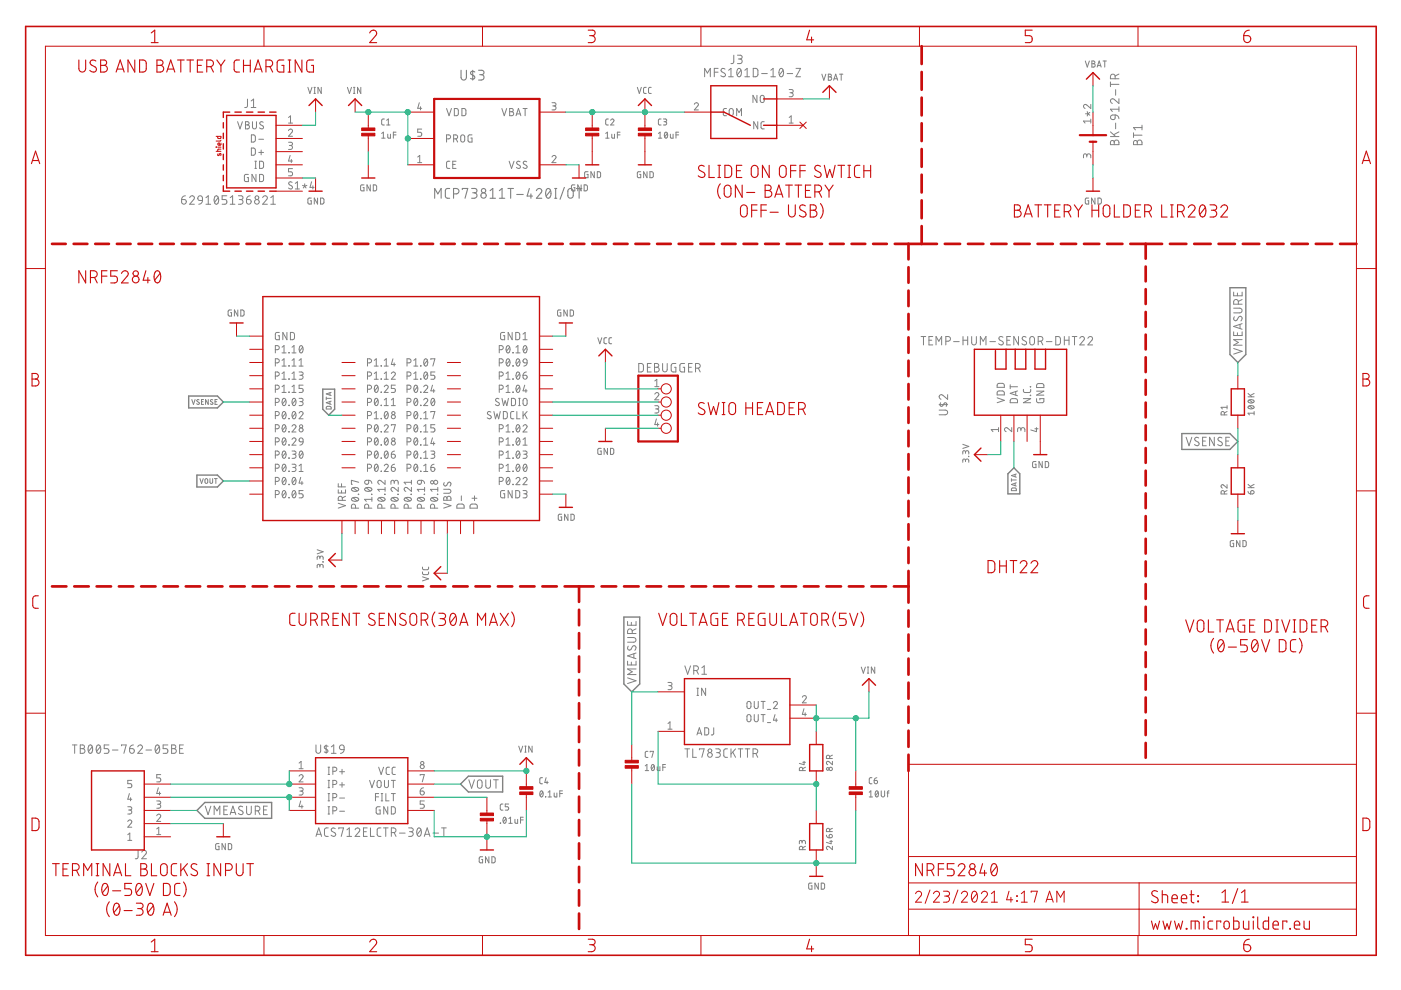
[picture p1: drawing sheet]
<svg xmlns="http://www.w3.org/2000/svg" width="297mm" height="210mm" viewBox="0 0 297 210" stroke-linecap="round" stroke-linejoin="round" font-family="sans-serif">
<g fill="none" stroke="#808080" stroke-width=".21">
<path d="M65.3 18.5l.4 1.3 .4-1.3M66.6 19.8h.3M66.6 18.5h.3M66.7 18.5v1.3M68.1 18.5v1.3l-.7-1.3v1.3M73.7 18.5l.4 1.3 .4-1.3M75 19.8h.2M75 18.5h.2M75.1 18.5v1.3M76.5 18.5v1.3l-.7-1.3v1.3M135.1 18.5l.5 1.3 .4-1.3M137 18.5l-.4 .1-.2 .2 .1 .8 .5 .2"/>
<path d="M138.1 18.5l-.5 .1-.1 .2v.8l.2 .2h.4M149.4 16.3v-1.8l.6 1 .6-1v1.8M151.4 15.3h.9M152.3 14.5h-.9v1.8M153.7 14.6a.45 .45 0 0 0-.6-.1 .45 .45 0 0 0-.1 .7l.6 .3a.45 .45 0 0 1 .1 .7 .45 .45 0 0 1-.7 0l-.2-.2M154.5 14.9l.5-.4v1.8M154.5 16.3h1M155.6 11.7v1.6l-.3 .2h-.3M156.4 11.7h.6a.4 .4 0 0 1 .4 .4 .4 .4 0 0 1-.4 .4h-.5M156.4 14.6l.3-.1a1.03 1.03 0 0 1 0 1.8 1.09 1.09 0 0 1-.3-1.7zM156.8 12.5a.49 .49 0 0 1 .6 .5 .49 .49 0 0 1-.6 .5h-.4M157.1 14.9l-.8 1"/>
<path d="M157.9 16.3h1M157.9 14.9l.5-.4v1.8M159.7 14.5h.7l.3 .3v1.1l-.3 .4h-.7zM161.5 15.6h1.2M163.4 16.3h1M163.4 14.9l.5-.4v1.8M165.4 14.6l.2-.1a1.03 1.03 0 0 1 0 1.8 1.11 1.11 0 0 1-.2-1.7zM166 14.9l-.8 1M166.9 15.6h1.2M167.3 19h.7l.2 .2-.2 .4-.5 .1M167.7 19.7a.42 .42 0 0 1 .5 .4 .42 .42 0 0 1-.5 .4h-.4M168.8 14.5h.9l-.9 1.8h.9"/>
<path d="M174.2 15.7l.5 1.3 .4-1.3M175.6 15.7l.6 .1v.4l-.2 .1a.36 .36 0 0 1 .3 .4 .36 .36 0 0 1-.3 .3h-.4zM175.6 16.3h.4M176.7 17l.5-1.3 .4 1.3M176.8 16.7h.7M178 15.7h.7M178.4 15.7v1.3M230.1 12.9l.4 1.3 .5-1.3M231.5 12.9l.6 .1v.3l-.2 .2a.36 .36 0 0 1 .3 .4 .36 .36 0 0 1-.3 .3h-.4zM231.5 13.5h.4M232.6 14.2l.4-1.3 .5 1.3M232.7 13.9h.7"/>
<path d="M233.9 12.9h.7M234.2 12.9v1.3M235.4 17.4v1M235.4 17.9h1.8M236.4 16.7v-.5a.5 .5 0 0 0-.5-.5 .5 .5 0 0 0-.5 .5v.5h1.8M236.5 19v1.2M237.2 15.7l-.8 .4M50.4 25.8l.5 1.5 .5-1.5M52 25.8h.6l.2 .3-.1 .3-.2 .1a.42 .42 0 0 1 .4 .4 .42 .42 0 0 1-.4 .4h-.5zM52 26.5h.5M52.5 21v1.6l-.3 .2h-.3M52.7 37h-.7l-.2 .2v1l.2 .3h.7v-.8h-.3"/>
<path d="M53.3 22.8h1M53.3 21.4l.5-.4v1.8M53.3 31.4h.6l.2 .2v.9l-.2 .4h-.6zM53.3 28.6h.6l.2 .3v.8l-.2 .4h-.6zM53.5 25.8v1.1a.42 .42 0 0 0 .5 .4 .42 .42 0 0 0 .4-.4v-1.1M54 35.7h.4M54 34.2h.4M54.2 34.2v1.5M54.3 37v1.5l-.9-1.5v1.5M54.9 32.3h1M54.9 29.5h1M55 37h.6l.3 .2v1l-.3 .3h-.6z"/>
<path d="M55 34.2h.6l.3 .2v1.1l-.3 .2h-.6zM55.4 31.8v1M55.8 25.9l-.5-.1-.2 .3 .1 .3 .5 .3a.42 .42 0 0 1 0 .7 .42 .42 0 0 1-.7-.3M61.2 30.2h.6l.2 .2-.2 .4h-.5M61.2 27.7a.42 .42 0 0 1 .6-.3 .42 .42 0 0 1 .1 .6l-.7 .9h.8M61.2 24.9l.4-.3v1.5M61.2 26.1h.8M61.5 33l-.3 1.1h.8M61.6 30.8a.42 .42 0 0 1 .4 .5 .42 .42 0 0 1-.4 .4h-.4M61.8 33.8v.7M61.9 38.7a.39 .39 0 0 0-.5-.2 .39 .39 0 0 0-.1 .6l.5 .3a.41 .41 0 0 1 0 .7 .41 .41 0 0 1-.6-.2M62 35.8h-.8v.6h.5a.43 .43 0 0 1 .3 .5 .43 .43 0 0 1-.3 .4h-.5"/>
<path d="M62.6 38.9l.5-.4v1.6M64.1 39.3l.5 .2M64.6 39v.5M64.6 39.5l.3 .4M64.6 39.5l-.3 .4M65.1 39.3l-.5 .2M66.1 38.5l-.4 1.2h.9M66.3 39.4v.7M77.2 39.2l-.7 .1v.9l.1 .2 .6 .1v-.7h-.2M78.5 39.2v1.3l-.7-1.3v1.3M79.1 39.2h.5l.2 .2 .1 .7-.3 .3-.5 .1zM80.9 28.3l.4-.3v1.3"/>
<path d="M80.9 29.3h.7M81.5 25.2l-.4 .1-.2 .2v.8l.6 .2M82 26.5h.7M82 25.5l.3-.3v1.3M82.2 28.4v.8l.2 .1h.4v-.9M83.4 28.6h.6M84 28h-.6v1.3M88.6 33.3l.4-.3v1.5M88.6 34.5h.8M88.9 21.8l-.3 1.2h.8M89.2 22.6v.7M89.4 27.4h-.8v.6h.5a.43 .43 0 0 1 .3 .5 .43 .43 0 0 1-.3 .4h-.5"/>
<path d="M94.7 29.4h.4a.42 .42 0 0 0 .4-.4 .42 .42 0 0 0-.4-.4h-.4v1.5M94.7 23l.5 1.5 .5-1.5M95.4 34.2h-.5l-.2 .3 .1 1.1 .6 .1M96 34.9h.5M96.2 29.4h.4a.42 .42 0 0 0 .4-.4 .42 .42 0 0 0-.4-.4h-.4v1.5M96.3 23h.6l.3 .3v1l-.3 .2h-.6zM96.7 34.2h-.7v1.5h.7M96.7 29.4l.3 .7M97.8 28.7l.3-.1 .3 .1 .1 1a.42 .42 0 0 1-.4 .4 .42 .42 0 0 1-.4-.4zM97.9 23h.6l.3 .3v1l-.3 .2h-.6zM100.1 28.6h-.7l-.1 .2-.1 1 .2 .3h.7v-.8h-.3M106.4 23l.5 1.5 .5-1.5"/>
<path d="M107.9 34.2l.6 1.5 .5-1.5M108.1 23l.7 .1v.3l-.3 .3a.42 .42 0 0 1 .4 .4 .42 .42 0 0 1-.4 .4h-.4zM108.1 23.7h.4M109.4 24.5l.5-1.5 .5 1.5M109.5 24.2h.8M110.3 34.3l-.6-.1-.2 .3 .2 .3 .5 .3a.39 .39 0 0 1 0 .6 .39 .39 0 0 1-.6-.1l-.1-.1M110.9 23h.9M111.3 23v1.5M111.7 34.3a.39 .39 0 0 0-.6-.1 .39 .39 0 0 0-.1 .5l.6 .4a.39 .39 0 0 1 0 .6 .39 .39 0 0 1-.5-.1l-.2-.1M117 21.8h.7l.2 .2-.2 .4-.5 .1M117 33.3a.42 .42 0 0 1 .6-.3 .42 .42 0 0 1 .2 .6l-.8 .9h.9M117.5 22.5a.42 .42 0 0 1 .4 .4 .42 .42 0 0 1-.4 .4h-.5"/>
<path d="M121.9 39.2l-.7 .1v.9l.1 .2 .6 .1v-.7h-.3M123.2 39.2v1.3l-.7-1.3v1.3M123.8 39.2h.5l.2 .2v.9l-.2 .1-.5 .1zM124.7 36.4l-.7 .1v.9l.1 .3h.6v-.7h-.3M126 36.4v1.3l-.7-1.3v1.3M126.6 36.4h.5l.2 .2v.9l-.2 .2h-.5zM128.4 29.3h.7M128.4 28.3l.4-.3v1.3M129 25.2l-.4 .1-.2 .2v.8l.6 .2M129.5 25.5a.35 .35 0 0 1 .5-.3 .35 .35 0 0 1 .1 .6l-.6 .7h.7M129.7 28.4v.8l.2 .1h.4v-.9M130.9 28.6h.6"/>
<path d="M131.5 28h-.6v1.3M135.8 36.4l-.6 .1-.1 .9 .2 .3h.5v-.7h-.2M137.2 36.4v1.3l-.7-1.3v1.3M137.8 36.4h.5l.2 .2v.9l-.2 .2h-.5zM139.6 29.3h.7M139.6 28.3l.4-.3v1.3M140.2 25.2l-.5 .1-.1 .2v.8l.6 .2M140.7 25.2l.5 .1 .2 .1-.2 .4h-.4M141 25.8a.35 .35 0 0 1 .4 .4 .35 .35 0 0 1-.4 .3h-.3M141 28.1l.2-.1a.68 .68 0 0 1 .4 .7 .68 .68 0 0 1-.5 .6l-.3-.6zM141.5 28.3l-.6 .7M142.1 28.4l.1 .8 .1 .1h.4v-.9"/>
<path d="M143.3 28.6h.6M143.9 28h-.6v1.3M147.2 22.1a.42 .42 0 0 1 .6-.3 .42 .42 0 0 1 .1 .7l-.7 .8h.9M154 23h-.4l-.2 .3v1l.2 .2h.4M154.7 23.1l.3-.1 .3 .1 .2 1a.43 .43 0 0 1-.5 .4 .43 .43 0 0 1-.4-.4zM156.2 24.5v-1.5l.5 .9 .5-.9v1.5M160.5 20.2v1.5l-.9-1.5v1.5M160.7 25.8v1.5l-.9-1.5v1.5M161.3 20.3l.3-.1 .3 .1 .1 1a.42 .42 0 0 1-.4 .4 .42 .42 0 0 1-.4-.4zM162 25.8h-.4l-.2 .3v1l.2 .2h.4M167.3 26.1h.9M167.3 24.9l.4-.3v1.5"/>
<path d="M230.1 24.1h.6M230.4 33a.42 .42 0 0 1 .4-.4 .42 .42 0 0 1 .5 .4v.5M230.4 33.3v-.5l-.4-.2-.2 .2-.1 .7M230.5 23.7l.2 .4M230.7 24.1l.4 .3M230.7 24.1l-.2 .5M231.1 23.8l-.4 .3M231.3 22.1v.9l-.9-.7a.42 .42 0 0 0-.6 .1 .42 .42 0 0 0 .3 .6M231.3 25.3v.8M231.3 25.7h-1.6l.4 .4M235.4 29h1.8M235.4 28l1.1 1"/>
<path d="M235.5 24.6l.3-.2h.6v.6a.5 .5 0 0 1-.6 .3 .5 .5 0 0 1-.3-.7zM235.6 29.9l.4-.1 .2 .4a.5 .5 0 0 1 .5-.5 .5 .5 0 0 1 .5 .5v.5h-1.8zM236.2 30.2v.5M236.4 24.4l.6 .2 .2 .6M236.5 26.1v1.2M237.2 20.9v1l-1-.8a.5 .5 0 0 0-.8 .1 .5 .5 0 0 0 .4 .7M237.2 22.6v1M237.2 28l-1.1 .6M237.2 23.2h-1.8l.4 .4M240.3 28.2v.9M240.3 28.7h1.8M240.5 29.9l.4-.1 .2 .4a.5 .5 0 0 1 .5-.5 .5 .5 0 0 1 .5 .5v.5h-1.8z"/>
<path d="M241.1 30.2v.5M242.1 26.5v1M242.1 27.1h-1.8l.4 .4M38.5 42.3h.6a.49 .49 0 0 1 .4 .6 .49 .49 0 0 1-.5 .4 .49 .49 0 0 1-.5-.5zM39.3 41.5a.77 .77 0 0 0-.8 .8M40.2 41.9a.49 .49 0 0 1 .7-.4 .49 .49 0 0 1 .2 .8l-.9 1h1M42.1 41.7l.3-.2 .3 .1 .2 .2v.7l-.8-.1-.2-.3zM42.9 42.5l-.2 .6-.6 .2M43.7 43.3h1M43.7 41.9l.5-.4v1.8M45.6 41.6l.3-.1a1.05 1.05 0 0 1 0 1.8 1.14 1.14 0 0 1-.3-1.7zM46.3 41.9l-.8 1"/>
<path d="M48.1 41.5h-1v.8h.6a.51 .51 0 0 1 .4 .5 .51 .51 0 0 1-.4 .5h-.6M48.8 43.3h1M48.8 41.9l.5-.4v1.8M50.5 41.5h.6a.4 .4 0 0 1 .4 .4 .4 .4 0 0 1-.4 .4h-.4M51 42.3a.5 .5 0 0 1 .5 .5 .5 .5 0 0 1-.5 .5h-.5M52.3 42.3h.6a.49 .49 0 0 1 .3 .6 .49 .49 0 0 1-.5 .4 .49 .49 0 0 1-.4-.5zM53 41.5l-.4 .2-.3 .6M55.7 41.9a.49 .49 0 0 1 .7-.4 .49 .49 0 0 1 .1 .8l-.8 1h1M57.4 43.3h1M57.4 41.9l.5-.4v1.8M62.6 40.1h.9M66 42l-.7 .1v.9l.2 .2 .5 .1v-.7h-.2"/>
<path d="M67.3 42v1.3l-.7-1.3v1.3M68 42h.5l.1 .2 .1 .7-.2 .3-.5 .1zM230.8 42l-.7 .1v.9l.2 .2 .5 .1v-.7h-.2M232.2 42v1.3l-.8-1.3v1.3M232.8 42h.5l.2 .2v.7l-.2 .3-.5 .1zM49.1 65.7l-.7 .2v.8l.1 .3h.6v-.7h-.2M50.4 65.7v1.3l-.7-1.3v1.3M51.1 65.7l.4 .1 .2 .2v.8l-.2 .2h-.4zM58.4 74.1h.4a.43 .43 0 0 0 .4-.4 .43 .43 0 0 0-.4-.4h-.4v1.5M58.4 76.9h.4a.43 .43 0 0 0 .4-.4 .43 .43 0 0 0-.4-.4h-.4v1.5M58.4 79.7h.4a.43 .43 0 0 0 .4-.4 .43 .43 0 0 0-.4-.4h-.4v1.5M59.2 70.5h-.5l-.3 .2v1l.2 .3h.6v-.8h-.2"/>
<path d="M59.8 73.6l.4-.3v1.5M59.8 76.4l.4-.3v1.5M59.8 79.2l.4-.3v1.5M59.8 74.8h.9M59.8 77.6h.9M60.8 70.5v1.5l-.8-1.5v1.5M61.2 74.7l.1 .1zM61.2 77.5l.1 .1zM61.6 70.5h.6l.2 .3v.8l-.2 .4h-.6zM61.9 74.8h.9M61.9 73.6l.4-.3v1.5M61.9 76.4l.4-.3v1.5"/>
<path d="M61.9 79.2l.4-.3v1.5M61.9 77.6h.9M63.4 78.9h.7l.2 .2-.2 .4-.5 .1M63.4 77.6h.9M63.4 76.4l.4-.3v1.5M63.6 73.4l.2-.1a.92 .92 0 0 1 0 1.5 1 1 0 0 1-.2-1.4zM63.8 79.6a.42 .42 0 0 1 .5 .4 .42 .42 0 0 1-.5 .4h-.4M64.2 73.6l-.7 .9M77.9 76.9h.5a.43 .43 0 0 0 .4-.4 .43 .43 0 0 0-.4-.4h-.5v1.5M77.9 79.7h.5a.43 .43 0 0 0 .4-.4 .43 .43 0 0 0-.4-.4h-.5v1.5M79.4 77.6h.8M79.4 76.4l.4-.3v1.5"/>
<path d="M79.4 79.2l.4-.3v1.5M80.8 77.5l.1 .1zM81.5 77.6h.8M81.5 76.4l.4-.3v1.5M81.5 79.2l.4-.3v1.5M83 79.2a.42 .42 0 0 1 .6-.3 .42 .42 0 0 1 .1 .7l-.7 .8h.8M83.3 76.1l-.3 1.2h.8M83.6 76.9v.7M86.3 76.9h.4a.43 .43 0 0 0 .4-.4 .43 .43 0 0 0-.4-.4h-.4v1.5M86.3 79.7h.4a.43 .43 0 0 0 .4-.4 .43 .43 0 0 0-.4-.4h-.4v1.5M87.7 77.6h.9M87.7 76.4l.5-.3v1.5"/>
<path d="M87.7 79.2l.5-.3v1.5M89.2 77.5l.1 .1zM90 76.2l.3-.1a.92 .92 0 0 1 0 1.5 .96 .96 0 0 1-.3-1.4zM90 79l.3-.1a.92 .92 0 0 1 0 1.5 .96 .96 0 0 1-.3-1.4zM90.6 76.4l-.7 .9M90.6 79.2l-.7 .9M91.4 76.2v-.1h.8l-.4 1.5M92.2 78.9h-.8v.7h.5a.43 .43 0 0 1 .3 .4 .43 .43 0 0 1-.3 .4h-.5M105.9 74.1h.4a.43 .43 0 0 0 .4-.4 .43 .43 0 0 0-.4-.4h-.4v1.5M105.9 76.9h.4a.43 .43 0 0 0 .4-.4 .43 .43 0 0 0-.4-.4h-.4v1.5M105.9 79.7h.4a.43 .43 0 0 0 .4-.4 .43 .43 0 0 0-.4-.4h-.4v1.5M107 70.5h-.5l-.3 .2-.1 1 .2 .3h.7v-.8h-.3"/>
<path d="M107.3 79.2l.4-.3v1.5M107.5 73.4l.2-.1a.92 .92 0 0 1 0 1.5 .96 .96 0 0 1-.2-1.4zM107.5 76.2l.2-.1a.92 .92 0 0 1 0 1.5 .96 .96 0 0 1-.2-1.4zM108.1 73.6l-.7 .9M108.1 76.4l-.7 .9M108.6 70.5v1.5l-.9-1.5v1.5M108.7 74.7l.1 .1zM108.7 77.5l.1 .1zM109.3 70.5h.6l.3 .3v1l-.3 .2h-.6zM109.4 74.8h.9M109.4 73.6l.4-.3v1.5M109.6 76.2l.2-.1a.89 .89 0 0 1 0 1.5 1 1 0 0 1-.2-1.4z"/>
<path d="M109.6 79l.2-.1a.89 .89 0 0 1 0 1.5 1 1 0 0 1-.2-1.4zM110.2 76.4l-.7 .9M110.2 79.2l-.7 .9M110.9 79.6h.5a.43 .43 0 0 1 .3 .4 .43 .43 0 0 1-.4 .4 .43 .43 0 0 1-.4-.4zM110.9 72h.9M110.9 70.8l.4-.3v1.5M111 76.2l.3-.1 .3 .1 .2 .7-.8-.1-.1-.3zM111.1 73.4l.2-.1a.92 .92 0 0 1 0 1.5 .96 .96 0 0 1-.2-1.4zM111.6 78.9l-.4 .1-.3 .6M111.7 73.6l-.7 .9M111.8 76.9l-.2 .4-.5 .3M118.9 65.7l-.7 .2v.8l.2 .3h.5v-.7h-.2"/>
<path d="M120.3 65.7v1.3l-.8-1.3v1.3M120.9 65.7l.5 .1 .2 .2v.8l-.2 .2h-.5zM126.7 71.6l.5 1.3 .4-1.3M128.6 71.6h-.4l-.1 .3v.8l.5 .2M129.7 71.6h-.4l-.2 .3v.8l.6 .2M135.4 77.1h.7l.3 .3v1.1l-.3 .3-.7 .1zM137.3 77.9h.6M138.1 77.1h-.8v1.8h.8M138.8 77.1h.5a.4 .4 0 0 1 .4 .4 .4 .4 0 0 1-.4 .4 .5 .5 0 0 1 .5 .5 .5 .5 0 0 1-.5 .5h-.5zM138.8 77.9h.5M140.5 77.1v1.3a.49 .49 0 0 0 .5 .5 .49 .49 0 0 0 .5-.5v-1.3M143.3 77.1h-.6l-.4 .2v1.2l.3 .3 .7 .1v-1h-.3"/>
<path d="M145.1 77.1h-.7l-.2 .2-.1 1.2 .3 .3 .7 .1v-1h-.3M146 77.9h.6M146.8 77.1h-.8v1.8h.8M147.5 78.1h.5a.5 .5 0 0 0 .5-.5 .5 .5 0 0 0-.5-.5h-.5v1.8M148.1 78.1l.4 .8M195.3 71.4h1M195.8 71.4v1.7M197 72.1h.5M197.8 71.4h-.8v1.7h.8M198.5 73.1v-1.7l.6 .9 .5-.9v1.7M200.5 72.3h.5a.5 .5 0 0 0 .5-.4 .5 .5 0 0 0-.5-.5h-.5v1.7M202.2 72.4h1.2"/>
<path d="M204.2 72.1h1M204.2 71.4v1.7M205.2 71.4v1.7M206 71.4v1.2a.5 .5 0 0 0 .5 .5 .5 .5 0 0 0 .5-.5v-1.2M207.9 73.1v-1.7l.5 .9 .6-.9v1.7M209.9 72.4h1.2M212.6 71.5l-.6-.1-.2 .3 .1 .3 .6 .4a.45 .45 0 0 1 .1 .7 .45 .45 0 0 1-.7-.1l-.2-.1M213.5 72.1h.6M214.2 71.4h-.7v1.7h.7M215.9 71.4v1.7l-1-1.7v1.7M217.6 71.5a.45 .45 0 0 0-.7-.1 .45 .45 0 0 0-.1 .6l.7 .4a.46 .46 0 0 1 0 .7 .46 .46 0 0 1-.7-.1l-.1-.1M218.4 71.5l.3-.1 .5 .1 .1 1.1a.5 .5 0 0 1-.5 .5 .5 .5 0 0 1-.5-.5z"/>
<path d="M220.1 72.3h.5a.5 .5 0 0 0 .5-.4 .5 .5 0 0 0-.5-.5h-.5v1.7M220.7 72.3l.4 .8M221.8 72.4h1.2M223.8 71.4h.7l.3 .3v.9l-.3 .5h-.7zM225.7 72.1h1M225.7 71.4v1.7M226.7 71.4v1.7M227.3 71.4h1M227.8 71.4v1.7M228.9 71.7a.48 .48 0 0 1 .7-.3 .48 .48 0 0 1 .2 .7l-.9 1h1M230.7 71.7a.49 .49 0 0 1 .6-.3 .49 .49 0 0 1 .2 .7l-.8 1h.9M261.6 65.3h1.2a.5 .5 0 0 1 .5 .5 .5 .5 0 0 1-.5 .5h-1.2"/>
<path d="M261.6 61.9v.8h1.8v-.8M261.6 70.4v.7h1.8v-.7M261.6 73.9l1.8 .6-1.8 .6M261.7 67.2a.45 .45 0 0 0-.1 .6 .45 .45 0 0 0 .6 .1l.4-.6a.45 .45 0 0 1 .7-.1 .45 .45 0 0 1-.1 .7l-.1 .2M262.4 62.1v.6M262.4 70.5v.6M262.6 64.5v-.5a.5 .5 0 0 0-.5-.5 .5 .5 0 0 0-.5 .5v.5h1.8M262.9 68.8v.9M263.4 72h-1.8l1 .6-1 .6h1.8M263.4 68.6l-1.8 .6 1.8 .6M263.4 63.5l-.8 .4M40.7 84.7l.3 1 .4-1"/>
<path d="M42.2 84.8l-.2-.1-.3 .2 .5 .4a.28 .28 0 0 1-.1 .5 .28 .28 0 0 1-.4-.2M42.7 85.2h.4M43.2 84.7h-.5v1h.5M44.2 84.7v1l-.6-1v1M45.1 84.8l-.3-.1-.2 .2 .5 .5v.2l-.2 .1-.3-.1M45.6 85.2h.3M46.1 84.7h-.5v1h.5M58.4 82.5h.4a.43 .43 0 0 0 .4-.4 .43 .43 0 0 0-.4-.4h-.4v1.5M58.4 85.3h.4a.43 .43 0 0 0 .4-.4 .43 .43 0 0 0-.4-.4h-.4v1.5M58.4 88.1h.4a.43 .43 0 0 0 .4-.4 .43 .43 0 0 0-.4-.5h-.4v1.6M58.4 90.9h.4a.43 .43 0 0 0 .4-.4 .43 .43 0 0 0-.4-.5h-.4v1.6M58.4 93.7h.4a.42 .42 0 0 0 .4-.4 .42 .42 0 0 0-.4-.5h-.4v1.6"/>
<path d="M58.4 96.5h.4a.42 .42 0 0 0 .4-.4 .42 .42 0 0 0-.4-.5h-.4v1.6M58.4 99.3h.4a.42 .42 0 0 0 .4-.5 .42 .42 0 0 0-.4-.4h-.4v1.6M59.8 82l.4-.3v1.5M59.8 80.4h.9M59.8 83.2h.9M60 84.6l.2-.1a.89 .89 0 0 1 0 1.5 1 1 0 0 1-.2-1.4zM60 87.4l.2-.2a.89 .89 0 0 1 0 1.6 1 1 0 0 1-.2-1.4zM60 90.1l.2-.1a.89 .89 0 0 1 0 1.6 1 1 0 0 1-.2-1.5zM60 92.9l.2-.1a.89 .89 0 0 1 0 1.6 1 1 0 0 1-.2-1.5zM60 95.7l.2-.1a.89 .89 0 0 1 0 1.6 1 1 0 0 1-.2-1.5zM60 98.5l.2-.1a.89 .89 0 0 1 0 1.6 1 1 0 0 1-.2-1.5zM60.6 84.8l-.7 .9"/>
<path d="M60.6 87.6l-.7 .9M60.6 90.4l-.7 .8M60.6 93.2l-.7 .8M60.6 96l-.7 .8M60.6 98.8l-.7 .8M61.2 80.3l.1 .1zM61.2 83.1l.1 .1zM61.2 85.9l.1 .1zM61.2 88.7l.1 .1zM61.2 91.5l.1 .1zM61.2 94.3l.1 .1zM61.2 97.1l.1 .1z"/>
<path d="M61.2 99.9l.1 .1zM61.9 90.4a.41 .41 0 0 1 .6-.3 .41 .41 0 0 1 .1 .6l-.7 .9h.9M61.9 93.2a.41 .41 0 0 1 .6-.3 .41 .41 0 0 1 .1 .6l-.7 .9h.9M61.9 95.6l.7 .1 .2 .2-.2 .4h-.5M61.9 98.4l.7 .1 .2 .2-.2 .4h-.5M61.9 82l.4-.3v1.5M61.9 80.4h.9M61.9 83.2h.9M62.1 84.6l.2-.1a.92 .92 0 0 1 0 1.5 .96 .96 0 0 1-.2-1.4zM62.1 87.4l.2-.2a.92 .92 0 0 1 0 1.6 .96 .96 0 0 1-.2-1.4zM62.3 96.3a.43 .43 0 0 1 .5 .4 .43 .43 0 0 1-.5 .5h-.4M62.3 99.1a.43 .43 0 0 1 .5 .4 .43 .43 0 0 1-.5 .5h-.4"/>
<path d="M62.7 84.8l-.7 .9M62.7 87.6l-.7 .9M63.4 84.5h.7l.2 .2-.2 .4-.5 .1M63.4 87.6a.41 .41 0 0 1 .6-.3 .41 .41 0 0 1 .1 .6l-.7 .9h.9M63.4 98.8l.4-.4v1.6M63.4 100h.9M63.5 93l.3-.2 .3 .2 .2 .7-.8-.1-.1-.3zM63.6 95.7l.2-.1a.92 .92 0 0 1 0 1.6 1 1 0 0 1-.2-1.5zM63.8 85.2a.42 .42 0 0 1 .5 .4 .42 .42 0 0 1-.5 .4h-.4M64.2 96l-.7 .8M64.3 81.7h-.9v.7h.5a.43 .43 0 0 1 .4 .4 .43 .43 0 0 1-.4 .4h-.5M64.3 93.7l-.3 .6-.4 .1"/>
<path d="M69.2 84.5h1M69.2 84.2v.6M69.3 86.2h.7l.2 .5h-1zM70 83.3v.5M70 85.1v.6M70.2 85l-1 .4 1 .3M70.2 83.2l-1 .3 1 .4M77.9 82.5h.5a.43 .43 0 0 0 .4-.4 .43 .43 0 0 0-.4-.4h-.5v1.5M77.9 85.3h.5a.43 .43 0 0 0 .4-.4 .43 .43 0 0 0-.4-.4h-.5v1.5M77.9 88.1h.5a.43 .43 0 0 0 .4-.4 .43 .43 0 0 0-.4-.5h-.5v1.6M77.9 90.9h.5a.43 .43 0 0 0 .4-.4 .43 .43 0 0 0-.4-.5h-.5v1.6M77.9 93.7h.5a.42 .42 0 0 0 .4-.4 .42 .42 0 0 0-.4-.5h-.5v1.6"/>
<path d="M77.9 96.5h.5a.42 .42 0 0 0 .4-.4 .42 .42 0 0 0-.4-.5h-.5v1.6M77.9 99.3h.5a.42 .42 0 0 0 .4-.5 .42 .42 0 0 0-.4-.4h-.5v1.6M79.4 80.4h.8M79.4 88.8h.8M79.4 87.6l.4-.4v1.6M79.5 81.8l.3-.1a.92 .92 0 0 1 0 1.5 1 1 0 0 1-.3-1.4zM79.5 84.6l.3-.1a.92 .92 0 0 1 0 1.5 1 1 0 0 1-.3-1.4zM79.5 90.1l.3-.1a.92 .92 0 0 1 0 1.6 1 1 0 0 1-.3-1.5zM79.5 92.9l.3-.1a.92 .92 0 0 1 0 1.6 1 1 0 0 1-.3-1.5zM79.5 95.7l.3-.1a.92 .92 0 0 1 0 1.6 1 1 0 0 1-.3-1.5zM79.5 98.5l.3-.1a.92 .92 0 0 1 0 1.6 1 1 0 0 1-.3-1.5zM80.1 82l-.7 .9"/>
<path d="M80.1 84.8l-.7 .9M80.1 90.4l-.7 .8M80.1 93.2l-.7 .8M80.1 96l-.7 .8M80.1 98.8l-.7 .8M80.8 80.3l.1 .1zM80.8 83.1l.1 .1zM80.8 85.9l.1 .1zM80.8 88.7l.1 .1zM80.8 91.5l.1 .1zM80.8 94.3l.1 .1zM80.8 97.1l.1 .1z"/>
<path d="M80.8 99.9l.1 .1zM81.5 82a.42 .42 0 0 1 .6-.3 .42 .42 0 0 1 .1 .7l-.7 .8h.8M81.5 90.4a.41 .41 0 0 1 .6-.3 .41 .41 0 0 1 .1 .6l-.7 .9h.8M81.5 98.8a.42 .42 0 0 1 .6-.4 .42 .42 0 0 1 .1 .7l-.7 .9h.8M81.5 80.4h.8M81.5 86h.8M81.5 84.8l.4-.3v1.5M81.7 87.4l.2-.2a.92 .92 0 0 1 0 1.6 .96 .96 0 0 1-.2-1.4zM81.7 92.9l.2-.1a.92 .92 0 0 1 0 1.6 .96 .96 0 0 1-.2-1.5zM81.7 95.7l.2-.1a.92 .92 0 0 1 0 1.6 .96 .96 0 0 1-.2-1.5zM82.2 87.6l-.6 .9M82.2 93.2l-.6 .8"/>
<path d="M82.2 96l-.6 .8M83 96.3h.5a.43 .43 0 0 1 .3 .5 .43 .43 0 0 1-.4 .4 .43 .43 0 0 1-.4-.4zM83 99.1h.5a.43 .43 0 0 1 .3 .5 .43 .43 0 0 1-.4 .4 .43 .43 0 0 1-.4-.5zM83 84.8l.4-.3v1.5M83 90.2v-.2h.8l-.4 1.6M83 86h.8M83.7 95.6l-.5 .2-.2 .5M83.7 98.4l-.5 .2-.2 .5M83.8 81.7h-.8v.7h.5a.43 .43 0 0 1 .3 .4 .43 .43 0 0 1-.3 .4h-.5M86.3 82.5h.4a.43 .43 0 0 0 .4-.4 .43 .43 0 0 0-.4-.4h-.4v1.5M86.3 85.3h.4a.43 .43 0 0 0 .4-.4 .43 .43 0 0 0-.4-.4h-.4v1.5M86.3 88.1h.4a.43 .43 0 0 0 .4-.4 .43 .43 0 0 0-.4-.5h-.4v1.6"/>
<path d="M86.3 90.9h.4a.43 .43 0 0 0 .4-.4 .43 .43 0 0 0-.4-.5h-.4v1.6M86.3 93.7h.4a.42 .42 0 0 0 .4-.4 .42 .42 0 0 0-.4-.5h-.4v1.6M86.3 96.5h.4a.42 .42 0 0 0 .4-.4 .42 .42 0 0 0-.4-.5h-.4v1.6M86.3 99.3h.4a.42 .42 0 0 0 .4-.5 .42 .42 0 0 0-.4-.4h-.4v1.6M87.7 80.4h.9M87.9 81.8l.3-.1a.92 .92 0 0 1 0 1.5 .96 .96 0 0 1-.3-1.4zM87.9 84.6l.3-.1a.92 .92 0 0 1 0 1.5 .96 .96 0 0 1-.3-1.4zM87.9 87.4l.3-.2a.92 .92 0 0 1 0 1.6 .96 .96 0 0 1-.3-1.4zM87.9 90.1l.3-.1a.92 .92 0 0 1 0 1.6 .96 .96 0 0 1-.3-1.5zM87.9 92.9l.3-.1a.92 .92 0 0 1 0 1.6 .96 .96 0 0 1-.3-1.5zM87.9 95.7l.3-.1a.92 .92 0 0 1 0 1.6 .96 .96 0 0 1-.3-1.5zM87.9 98.5l.3-.1a.92 .92 0 0 1 0 1.6 .96 .96 0 0 1-.3-1.5z"/>
<path d="M88.5 82l-.7 .9M88.5 84.8l-.7 .9M88.5 87.6l-.7 .9M88.5 90.4l-.7 .8M88.5 93.2l-.7 .8M88.5 96l-.7 .8M88.5 98.8l-.7 .8M89.2 80.3l.1 .1zM89.2 83.1l.1 .1zM89.2 85.9l.1 .1zM89.2 88.7l.1 .1zM89.2 91.5l.1 .1z"/>
<path d="M89.2 94.3l.1 .1zM89.2 97.1l.1 .1zM89.2 99.9l.1 .1zM89.8 82a.43 .43 0 0 1 .6-.3 .43 .43 0 0 1 .2 .7l-.8 .8h.9M89.8 84.8a.43 .43 0 0 1 .6-.3 .43 .43 0 0 1 .2 .7l-.8 .8h.9M89.8 88.8h.9M89.8 91.6h.9M89.8 94.4h.9M89.8 97.2h.9M89.8 100h.9M89.8 87.6l.5-.4v1.6M89.8 90.4l.5-.4v1.6"/>
<path d="M89.8 93.2l.5-.4v1.6M89.8 96l.5-.4v1.6M89.8 98.8l.5-.4v1.6M91.4 95.6l.6 .1 .2 .2-.2 .4h-.5M91.4 99.1h.5a.42 .42 0 0 1 .3 .5 .42 .42 0 0 1-.4 .3 .42 .42 0 0 1-.4-.4zM91.4 87.4v-.2h.8l-.4 1.6M91.5 84.6l.3-.1a.92 .92 0 0 1 0 1.5 .96 .96 0 0 1-.3-1.4zM91.7 81.7l-.3 1.2h.8M91.7 92.8l-.3 1.2h.8M91.8 96.3a.43 .43 0 0 1 .4 .4 .43 .43 0 0 1-.4 .5h-.4M91.9 82.5v.7M91.9 93.7v.7"/>
<path d="M92 98.4l-.4 .2-.2 .5M92.1 84.8l-.7 .9M92.2 90h-.8v.7h.5a.45 .45 0 0 1 .3 .5 .45 .45 0 0 1-.3 .4h-.5M104.1 87.4a.39 .39 0 0 0-.6-.1 .39 .39 0 0 0 0 .6l.5 .3a.39 .39 0 0 1 0 .5 .39 .39 0 0 1-.6 0l-.1-.1M104.7 87.2l.4 1.6 .3-1 .3 1 .4-1.6M105.8 84.6l-.5-.1-.2 .3 .1 .2 .5 .4a.38 .38 0 0 1 .1 .5 .38 .38 0 0 1-.6 0l-.2-.1M105.9 82.5h.4a.43 .43 0 0 0 .4-.4 .43 .43 0 0 0-.4-.4h-.4v1.5M105.9 90.9h.4a.43 .43 0 0 0 .4-.4 .43 .43 0 0 0-.4-.5h-.4v1.6M105.9 93.7h.4a.42 .42 0 0 0 .4-.4 .42 .42 0 0 0-.4-.5h-.4v1.6M105.9 96.5h.4a.42 .42 0 0 0 .4-.4 .42 .42 0 0 0-.4-.5h-.4v1.6M105.9 99.3h.4a.42 .42 0 0 0 .4-.5 .42 .42 0 0 0-.4-.4h-.4v1.6M106.4 84.5l.4 1.5 .3-1 .4 1 .3-1.5"/>
<path d="M106.7 87.2l.6 .1 .2 .2 .1 .9-.3 .4h-.6zM107.3 80.4h.8M107.3 83.2h.8M107.3 91.6h.8M107.3 94.4h.8M107.3 97.2h.8M107.3 100h.8M107.3 82l.4-.3v1.5M107.3 90.4l.4-.4v1.6M107.3 93.2l.4-.4v1.6M107.3 96l.4-.4v1.6M107.3 98.8l.4-.4v1.6"/>
<path d="M108.4 84.5h.6l.3 .2v.9l-.3 .4h-.6zM108.7 80.3l.1 .1zM108.7 83.1l.1 .1zM108.7 91.5l.1 .1zM108.7 94.3l.1 .1zM108.7 97.1l.1 .1zM108.7 99.9l.1 .1zM108.9 87.2l-.4 .1-.2 .3v1l.2 .2h.4M109.6 81.8l.2-.1a.89 .89 0 0 1 0 1.5 1 1 0 0 1-.2-1.4zM109.6 90.1l.2-.1a.89 .89 0 0 1 0 1.6 1 1 0 0 1-.2-1.5zM109.6 92.9l.2-.1a.89 .89 0 0 1 0 1.6 1 1 0 0 1-.2-1.5zM109.6 95.7l.2-.1a.89 .89 0 0 1 0 1.6 1 1 0 0 1-.2-1.5z"/>
<path d="M109.6 98.5l.2-.1a.89 .89 0 0 1 0 1.6 1 1 0 0 1-.2-1.5zM109.6 87.2v1.6h.7M110 84.5h.3M110 86h.3M110.1 84.5v1.5M110.2 82l-.7 .9M110.2 90.4l-.7 .8M110.2 93.2l-.7 .8M110.2 96l-.7 .8M110.2 98.8l-.7 .8M110.9 90.4a.42 .42 0 0 1 .6-.3 .42 .42 0 0 1 .1 .6l-.7 .9h.9M110.9 95.6l.7 .1 .1 .2-.1 .4h-.5"/>
<path d="M110.9 94.4h.9M110.9 93.2l.4-.4v1.6M110.9 87.2v1.6M111 84.6l.3-.1 .3 .1 .2 1a.43 .43 0 0 1-.5 .4 .43 .43 0 0 1-.4-.4zM111.1 98.5l.2-.1a.92 .92 0 0 1 0 1.6 .96 .96 0 0 1-.2-1.5zM111.3 81.7l-.4 1.2h.9M111.3 87.8l.5 1M111.3 96.3a.43 .43 0 0 1 .5 .4 .43 .43 0 0 1-.5 .5h-.4M111.5 82.5v.7M111.7 98.8l-.7 .8M111.8 87.2l-.9 1M127.5 95.1l-.7 .1-.1 .9 .2 .2 .6 .1v-.8h-.3"/>
<path d="M128.8 95.1v1.3l-.7-1.3v1.3M129.4 95.1h.5l.2 .2v.8l-.2 .2-.5 .1zM138.8 83.6a.42 .42 0 0 1 .6-.3 .42 .42 0 0 1 .2 .6l-.8 .9h.9M138.8 86l.7 .1 .2 .2-.2 .4h-.5M138.8 82h.9M138.8 80.8l.5-.4v1.6M139.2 88.8l-.4 1.2h.9M139.3 86.7a.43 .43 0 0 1 .4 .4 .43 .43 0 0 1-.4 .5h-.5M139.4 89.7v.7M199.1 87h1.3a.5 .5 0 0 1 .5 .5 .5 .5 0 0 1-.5 .4h-1.3M199.1 85.8h1.8M199.4 85.4l-.1 .3 .2 .4h.3l.6-.7 .3 .2-.1 .6"/>
<path d="M200.9 83.7v1l-1-.9a.49 .49 0 0 0-.8 .2 .49 .49 0 0 0 .4 .7M204.1 94.2l1.3 .5-1.3 .4M204.7 97.7a.35 .35 0 0 1 .4-.4 .35 .35 0 0 1 .3 .4v.3M204.7 97.9l-.1-.5-.3-.1-.1 .2-.1 .5M204.7 95.9a.35 .35 0 0 1 .4-.4 .35 .35 0 0 1 .3 .4v.4M204.7 96.1l-.1-.5-.3-.1-.1 .2-.1 .6M205.4 96.8h.1M211.4 84.3l1.5 .6-1.5 .5M211.5 83l1.2-.1 .2 .2v.6h-1.5zM211.5 81.4l1.2-.1 .2 .3v.5h-1.5zM211.7 91.1h-1.5l.3 .4M211.7 90.7v.8"/>
<path d="M214.2 81.6v.8M214.2 82h1.5M214.3 84.6h1.2l.2 .2v.6h-1.5zM214.5 90.7v.8l-.8-.7a.43 .43 0 0 0-.7 .1 .43 .43 0 0 0 .3 .6M215.3 83v.8M215.7 82.9l-1.5 .5 1.5 .5M216.5 91.1a.42 .42 0 0 1 .4-.4 .42 .42 0 0 1 .4 .4v.4M216.5 91.3l-.1-.5-.4-.1-.2 .1v.7M217 82.5v.5l.3 .2h1l.2-.2v-.5M217 84.5h1.5l-1.5 .9h1.5M218.4 83.8l.1 .1zM218.4 82h.1z"/>
<path d="M219.4 90.9h.7M219.6 97.9l-.6 .1-.1 .8 .2 .3h.5v-.7h-.2M219.8 90.7v.8l-1.3-.3M219.8 84.5v.5l.2 .4h1l.3-.2v-.7h-.8v.3M219.8 82.9h1.5l-1.5 .9h1.5M219.9 81.4l1.2-.1 .2 .3v.6h-1.5zM221 97.9v1.2l-.7-1.2v1.2M221.6 97.9h.5l.2 .3v.7l-.3 .2h-.4zM251.5 92.7l.6 1.8 .6-1.8M254.1 92.9a.46 .46 0 0 0-.6-.2 .46 .46 0 0 0-.1 .7l.6 .3a.42 .42 0 0 1 .2 .6 .42 .42 0 0 1-.6 .2l-.3-.2M255 93.5h.6M255.8 92.7h-.8v1.8h.8"/>
<path d="M257.5 92.7v1.8l-1-1.8v1.8M259.1 92.9a.46 .46 0 0 0-.7-.2 .46 .46 0 0 0-.1 .7l.7 .3a.42 .42 0 0 1 .1 .6 .42 .42 0 0 1-.5 .2l-.4-.2M259.6 88v-.4a.35 .35 0 0 0-.4-.4 .35 .35 0 0 0-.3 .4v.4h1.3M259.9 93.5h.6M260.2 87.2l-.6 .3M260.2 86.4h-1.3l.3 .3M260.2 86v.7M260.7 92.7h-.8v1.8h.8M264.6 84.1h1.3M264.6 83.4l.8 .7M264.7 86.1a.72 .72 0 0 1 1.2 .4 .72 .72 0 0 1-1.3-.2zM264.7 84.9a.73 .73 0 0 1 1.2 .3 .7 .7 0 0 1-.7 .3 .7 .7 0 0 1-.6-.5z"/>
<path d="M264.9 86.1l.7 .5M264.9 84.8l.7 .6M265.9 87.6h-1.3l.3 .4M265.9 87.2v.8M265.9 83.4l-.8 .4M42.4 101.5l.3 1 .4-1M43.6 101.5h.2l.2 .3v.4l-.2 .3-.2-.1-.1-.2zM44.5 101.5v.8l.2 .2 .3-.2 .1-.8M45.5 101.5h.6M45.8 101.5v1M58.4 102.1h.4a.42 .42 0 0 0 .4-.5 .42 .42 0 0 0-.4-.4h-.4v1.6M58.4 104.9h.4a.42 .42 0 0 0 .4-.5 .42 .42 0 0 0-.4-.4h-.4v1.6"/>
<path d="M60 101.3l.2-.1a.89 .89 0 0 1 0 1.6 1 1 0 0 1-.2-1.5zM60 104.1l.2-.1a.89 .89 0 0 1 0 1.6 1 1 0 0 1-.2-1.5zM60.6 101.6l-.7 .8M60.6 104.4l-.7 .8M61.2 102.7l.1 .1zM61.2 105.5l.1 .1zM62.1 101.3l.2-.1a.92 .92 0 0 1 0 1.6 .96 .96 0 0 1-.2-1.5zM62.1 104.1l.2-.1a.92 .92 0 0 1 0 1.6 .96 .96 0 0 1-.2-1.5zM62.7 101.6l-.7 .8M62.7 104.4l-.7 .8M63.8 101.2l-.4 1.2h.9M64 102.1v.7"/>
<path d="M64.3 104h-.9v.7h.5a.44 .44 0 0 1 .4 .4 .44 .44 0 0 1-.4 .5h-.5M67.2 116.6l1.3 .4-1.3 .4M67.8 118.3a.35 .35 0 0 1 .4-.4 .35 .35 0 0 1 .3 .4v.3M67.8 118.5l-.1-.5-.2-.1-.2 .2-.1 .5M68.5 119.1h.1M71.7 106.7l1.6 .5-1.6 .5M71.7 102.6v.6h1.6M71.7 103.8v.7h1.6v-.7M72.4 102.6v.6M72.4 104v.5M72.6 106.1v-.5a.43 .43 0 0 0-.5-.4 .43 .43 0 0 0-.4 .4v.5h1.6M73.3 105.2l-.7 .4"/>
<path d="M74.6 105.6a.86 .86 0 0 1 1.4 .4 1 1 0 0 1-1.5-.1zM74.6 103.5a1 1 0 0 1 1.5 .3 .92 .92 0 0 1-1.6 0zM74.9 105.5l.8 .7M74.9 103.4l.8 .7M75.4 107.7v-.4a.43 .43 0 0 0-.5-.4 .43 .43 0 0 0-.4 .4v.4h1.6M76 104.8l.1 .1zM76.1 102.3l-1.6-.5v.9h.2M77.4 103.5a1 1 0 0 1 1.4 .3 .92 .92 0 0 1-1.5 0zM77.4 102l.8-.2v.5a.43 .43 0 0 1-.6 .3 .43 .43 0 0 1-.2-.6zM77.7 103.4l.8 .7M78.2 107.7v-.4a.43 .43 0 0 0-.5-.4 .43 .43 0 0 0-.4 .4v.4h1.5M78.2 101.8l.4 .2 .2 .5"/>
<path d="M78.8 104.8v.1zM78.8 105.9h-1.5l.4 .4M78.8 105.5v.8M80.2 105.6a.86 .86 0 0 1 1.4 .4 1 1 0 0 1-1.5-.1zM80.5 105.5l.8 .7M81 107.7v-.4a.43 .43 0 0 0-.5-.4 .43 .43 0 0 0-.4 .4v.4h1.5M81.6 104.8v.1zM81.6 101.8v.9l-.8-.7a.42 .42 0 0 0-.7 .1 .42 .42 0 0 0 .4 .6M81.6 103.8h-1.5l.4 .4M81.6 103.3v.9M83 105.6a.86 .86 0 0 1 1.4 .4 1 1 0 0 1-1.5-.1zM83.2 105.5l.9 .7"/>
<path d="M83.6 102.3a.42 .42 0 0 1 .4-.5 .42 .42 0 0 1 .4 .5v.4M83.6 102.5l-.1-.5-.3-.2-.3 .2v.7M83.8 107.7v-.4a.43 .43 0 0 0-.5-.4 .43 .43 0 0 0-.4 .4v.4h1.5M84.3 104.8l.1 .1zM84.4 103.3v.9l-.8-.7a.42 .42 0 0 0-.7 .1 .42 .42 0 0 0 .3 .6M85.8 105.6a.86 .86 0 0 1 1.4 .4 1 1 0 0 1-1.5-.1zM86 105.5l.9 .7M86.6 107.7v-.4a.43 .43 0 0 0-.5-.4 .43 .43 0 0 0-.4 .4v.4h1.5M87.1 104.8l.1 .1zM87.2 103.3v.9l-.8-.7a.42 .42 0 0 0-.7 .1 .42 .42 0 0 0 .3 .6M87.2 101.8v.9M87.2 102.3h-1.5l.3 .4"/>
<path d="M88.6 105.6a.86 .86 0 0 1 1.4 .4 1 1 0 0 1-1.5-.1zM88.6 102l.7-.2v.5a.43 .43 0 0 1-.6 .3 .43 .43 0 0 1-.1-.6zM88.8 105.5l.9 .7M89.3 107.7v-.4a.43 .43 0 0 0-.4-.4 .43 .43 0 0 0-.4 .4v.4h1.5M89.3 101.8l.4 .2 .3 .5M89.9 104.8l.1 .1zM90 103.8h-1.5l.3 .4M90 103.3v.9M91.4 105.6a.86 .86 0 0 1 1.4 .4 1 1 0 0 1-1.5-.1zM91.6 105.5l.9 .7M92.1 107.7v-.4a.43 .43 0 0 0-.4-.4 .43 .43 0 0 0-.4 .4v.4h1.5M92.7 104.8l.1 .1z"/>
<path d="M92.8 103.3v.9M92.8 103.8h-1.5l.3 .4M94.1 103.7h1.1a.42 .42 0 0 1 .4 .5 .42 .42 0 0 1-.4 .4h-1.1M94.1 106.7l1.5 .5-1.5 .5M94.2 105.4h.4l.2 .2a.42 .42 0 0 1 .4-.4 .42 .42 0 0 1 .4 .4v.5h-1.5zM94.2 102.3l-.1 .4 .3 .3 .3-.1 .3-.5a.38 .38 0 0 1 .6 0 .38 .38 0 0 1-.1 .5l-.1 .2M94.8 105.6v.5M97 107l1.1-.1 .3 .2v.6h-1.5zM97.8 105.1v1.1M99.8 107l1.1-.1 .3 .2v.6h-1.5zM100.1 105.6h1M100.6 105.1v1.1"/>
<path d="M105.9 102.1h.4a.42 .42 0 0 0 .4-.5 .42 .42 0 0 0-.4-.4h-.4v1.6M107 104h-.7l-.2 .4 .1 .9 .3 .3h.5v-.9h-.3M107.5 101.3l.2-.1a.92 .92 0 0 1 0 1.6 .96 .96 0 0 1-.2-1.5zM108.1 101.6l-.7 .8M108.6 104v1.6l-.9-1.6v1.6M108.7 102.7l.1 .1zM109.3 104l.6 .1 .3 .2v1l-.3 .2-.6 .1zM109.4 101.6a.42 .42 0 0 1 .6-.4 .42 .42 0 0 1 .1 .7l-.7 .9h.9M110.9 101.6a.43 .43 0 0 1 .6-.4 .43 .43 0 0 1 .1 .7l-.7 .9h.9M110.9 104l.7 .1 .1 .2-.1 .4h-.5M111.3 104.7a.43 .43 0 0 1 .5 .4 .43 .43 0 0 1-.5 .5h-.4M119.1 109l-.7 .2v.8l.1 .3h.6v-.7h-.2"/>
<path d="M120.4 109v1.3l-.7-1.3v1.3M121.1 109l.4 .1 .2 .1v.9l-.2 .2h-.4zM214.4 101.5v.6M214.4 101.8h1.1M214.5 103.5h.8l.2 .5h-1.1zM215.2 100.6v.5M215.2 102.5v.5M215.5 102.4l-1.1 .3 1.1 .4M215.5 100.5l-1.1 .3 1.1 .4M259.6 104.7v-.3a.35 .35 0 0 0-.4-.4 .35 .35 0 0 0-.3 .4v.3h1.3M260.2 102.8v.7l-.8-.6a.36 .36 0 0 0-.5 .1 .36 .36 0 0 0 .3 .5M260.2 104l-.6 .3"/>
<path d="M261.6 114.6l-.7 .2-.1 .8 .2 .3h.6v-.7h-.3M262.9 114.6v1.3l-.7-1.3v1.3M263.5 114.6h.5l.2 .2v.9l-.2 .2h-.5zM264.6 104.2l.2 .4 .4 .1M264.6 103.4h1.3M264.6 102.7l.8 .7M265.3 104.1a.37 .37 0 0 1 .6 .1 .37 .37 0 0 1-.4 .5h-.3zM265.9 102.7l-.8 .4M67.8 120a.35 .35 0 0 1 .4-.3 .35 .35 0 0 1 .3 .3v.4M67.8 120.2l-.1-.5h-.2l-.2 .1-.1 .6M89.6 121.3v.4l.3 .1h.8l.2-.5M89.6 120.2v.4l.3 .2h.8l.2-.6"/>
<path d="M89.6 122.3l1.3 .4-1.3 .5M133.1 135.2h1.2a.5 .5 0 0 1 .5 .5 .5 .5 0 0 1-.5 .5h-1.2M133.1 131.8v.8h1.8v-.8M133.2 137a.46 .46 0 0 0-.1 .6 .46 .46 0 0 0 .6 .2l.4-.7a.42 .42 0 0 1 .6-.1 .42 .42 0 0 1 .1 .5l-.2 .4M133.9 132v.6M134 134.3v-.5a.5 .5 0 0 0-.4-.5 .5 .5 0 0 0-.5 .5v.5h1.8M134.4 138.6v.9M134.9 138.5l-1.8 .6 1.8 .6M134.9 133.3l-.9 .4M15.3 157.9h1M15.8 157.9v1.8M17 157.9h.5a.39 .39 0 0 1 .4 .4 .39 .39 0 0 1-.4 .4 .5 .5 0 0 1 .5 .5 .5 .5 0 0 1-.5 .5h-.5z"/>
<path d="M17 158.7h.5M18.9 158.1l.3-.2a1.06 1.06 0 0 1 0 1.8 1.11 1.11 0 0 1-.3-1.6zM19.6 158.3l-.8 1M20.6 158.1l.3-.2a1.03 1.03 0 0 1 0 1.8 1.15 1.15 0 0 1-.3-1.6zM21.3 158.3l-.8 1M23.1 157.9h-1v.8h.6a.51 .51 0 0 1 .4 .5 .51 .51 0 0 1-.4 .5h-.6M23.8 159h1.2M25.8 158.1v-.2h1l-.5 1.8M27.5 158.7h.6a.51 .51 0 0 1 .4 .6 .51 .51 0 0 1-.5 .4 .51 .51 0 0 1-.5-.5zM28.3 157.9l-.5 .2-.3 .6M29.2 158.3a.49 .49 0 0 1 .7-.3 .49 .49 0 0 1 .2 .7l-.9 1h1M30.9 159h1.2"/>
<path d="M33.1 158.1l.3-.2a1.03 1.03 0 0 1 0 1.8 1.13 1.13 0 0 1-.3-1.6zM33.8 158.3l-.8 1M35.6 157.9h-1v.8h.6a.51 .51 0 0 1 .4 .5 .51 .51 0 0 1-.4 .5h-.6M36.4 157.9h.5a.39 .39 0 0 1 .4 .4 .39 .39 0 0 1-.4 .4 .5 .5 0 0 1 .5 .5 .5 .5 0 0 1-.5 .5h-.5zM36.4 158.7h.5M38.1 158.7h.6M38.9 157.9h-.8v1.8h.8M67 157.9v1.3a.5 .5 0 0 0 .5 .5 .5 .5 0 0 0 .5-.5v-1.3M69.2 157.9v1.8M69.6 158.2a.4 .4 0 0 0-.6-.1 .4 .4 0 0 0-.1 .6l.6 .4v.3l-.2 .1-.6-.1M70.3 159.7h.9M70.3 158.3l.5-.4v1.8"/>
<path d="M72.1 158.1l.3-.2 .5 .2 .1 .8-.9-.1-.1-.3zM73 158.9l-.3 .6-.5 .2M110 158.2l.4 1.3 .4-1.3M111.3 159.5h.2M111.3 158.2h.2M111.4 158.2v1.3M112.8 158.2v1.3l-.7-1.3v1.3M133.1 143.7l1.8 .6-1.8 .6M133.1 140.2v.8h1.8v-.8M133.9 140.4v.6M134.9 141.8h-1.8l.9 .6-.9 .6h1.8M137.4 159.3h-.5l-.1 .3v.8l.6 .2"/>
<path d="M137.9 159.4v-.1h.7l-.4 1.3M141.6 144.7h.7l.2 .2-.2 .4-.5 .1M141.6 153.4l.4-.3v1.5M141.6 154.6h.9M142 145.4a.42 .42 0 0 1 .5 .4 .42 .42 0 0 1-.5 .4h-.4M145.2 158.8h1M145.2 141.2l.6 1.8 .6-1.8M145.7 158.8v1.8M146.9 158.8v1.8h.8M147.1 142.2h.5a.5 .5 0 0 0 .5-.5 .5 .5 0 0 0-.5-.5h-.5v1.8M147.7 142.2l.4 .8M147.8 147.4h.3"/>
<path d="M147.8 145.9h.3M147.8 155.8l.5-1.5 .5 1.5M147.9 155.4h.8M147.9 145.9v1.5M148.3 159v-.2h1l-.5 1.8M148.8 141.6l.5-.4v1.8M148.8 143h1M149.4 154.3h.6l.2 .3 .1 .8-.3 .4h-.6zM149.6 145.9v1.5l-.8-1.5v1.5M151.3 154.3v1.3l-.5 .2M151.7 158.8h.6a.4 .4 0 0 1 .4 .4 .4 .4 0 0 1-.4 .4h-.4M152.2 159.6a.5 .5 0 0 1 .5 .5 .5 .5 0 0 1-.5 .5h-.5"/>
<path d="M154.2 158.8h-.5l-.2 .4v1.1l.2 .2 .5 .1M155 158.8v1.8M155.4 159.5l.6 1.1M156 158.8l-1 1.1M156.5 158.8h1M157 158.8v1.8M158 158.8h1M158.5 148.8l.3-.1 .3 .1 .1 1a.42 .42 0 0 1-.4 .4 .42 .42 0 0 1-.4-.4zM158.5 151.6h.6l.1 1a.42 .42 0 0 1-.4 .4 .42 .42 0 0 1-.4-.4zM158.5 158.8v1.8M159.7 159.8h.4a.5 .5 0 0 0 .6-.5 .5 .5 0 0 0-.6-.5h-.4v1.8M159.9 148.7v1.1a.42 .42 0 0 0 .4 .4 .42 .42 0 0 0 .5-.4v-1.1"/>
<path d="M159.9 151.5v1.1a.42 .42 0 0 0 .4 .4 .42 .42 0 0 0 .5-.4v-1.1M160.3 159.8l.4 .8M161.4 148.7h.8M161.4 151.5h.8M161.8 148.7v1.5M161.8 151.5v1.5M162.7 150.4h.7M162.7 153.2h.7M164 149.1a.42 .42 0 0 1 .6-.4 .42 .42 0 0 1 .1 .7l-.7 .8h.8M164.3 151.5l-.3 1.2h.8M164.6 152.4v.6M170.1 147.8a.42 .42 0 0 1 .6-.3 .42 .42 0 0 1 .1 .7l-.7 .8h.9"/>
<path d="M170.5 150.3l-.4 1.2h.9M170.7 151.1v.7M182.6 141.4l.4 1.3 .5-1.3M183.9 142.7h.3M183.9 141.4h.3M184 141.4v1.3M185.5 141.4v1.3l-.8-1.3v1.3M27.1 174.2a.42 .42 0 0 1 .6-.3 .42 .42 0 0 1 .1 .6l-.7 .9h.8M27.1 171l.6 .1 .2 .2-.2 .4h-.4M27.1 177l.4-.4v1.6M27.1 178.2h.8M27.4 168.3l-.3 1.2h.8"/>
<path d="M27.5 171.7a.42 .42 0 0 1 .4 .5 .42 .42 0 0 1-.4 .4h-.4M27.7 169.1v.7M27.9 165.5h-.8v.7h.5a.43 .43 0 0 1 .3 .4 .43 .43 0 0 1-.3 .4h-.5M33.2 173a.42 .42 0 0 1 .6-.4 .42 .42 0 0 1 .2 .7l-.8 .9h.9M33.2 169.8l.7 .1 .2 .2-.2 .4h-.5M33.2 177h.9M33.2 175.7l.5-.3v1.6M33.6 167l-.4 1.2h.9M33.7 170.5a.42 .42 0 0 1 .4 .4 .42 .42 0 0 1-.4 .5h-.5M33.8 167.9v.7M34.1 164.2h-.9v.7h.5a.43 .43 0 0 1 .4 .5 .43 .43 0 0 1-.4 .4h-.5M43.5 170.9l.6 1.8 .6-1.8"/>
<path d="M45.4 172.7v-1.8l.6 1 .6-1v1.8M46.4 178.9l-.6 .1-.1 .9 .2 .2h.5v-.7h-.2M47.5 171.7h.6M47.8 178.9v1.2l-.7-1.2v1.2M48.3 170.9h-.8v1.8h.8M48.4 178.9h.4l.3 .2v.8l-.2 .2h-.5zM48.8 172.7l.6-1.8 .6 1.8M48.9 172.3h.9M51.5 171.1a.46 .46 0 0 0-.7-.1 .46 .46 0 0 0 0 .7l.6 .3a.42 .42 0 0 1 .1 .5 .42 .42 0 0 1-.6 .2l-.4-.2M52.3 170.9v1.3a.5 .5 0 0 0 .5 .5 .5 .5 0 0 0 .5-.5v-1.3M54.1 171.9h.5a.5 .5 0 0 0 .5-.5 .5 .5 0 0 0-.5-.5h-.5v1.8M54.7 171.9l.4 .8"/>
<path d="M55.9 171.7h.6M56.7 170.9h-.8v1.8h.8M63.4 164.6a.42 .42 0 0 1 .6-.3 .42 .42 0 0 1 .1 .6l-.7 .9h.9M63.4 167l.7 .1 .2 .2-.2 .4h-.5M63.4 161.8l.4-.4v1.6M63.4 163h.9M63.8 169.8l-.4 1.2h.9M63.8 167.7a.42 .42 0 0 1 .5 .4 .42 .42 0 0 1-.5 .5h-.4M64 170.7v.7M67 177.3l.6-1.8 .6 1.8M67.1 176.9h.9M69.6 168.3h.3"/>
<path d="M69.6 162.7h.3M69.6 164.2h.3M69.6 167h.3M69.6 165.5h.3M69.6 169.8h.3M69.6 172.6h.3M69.6 171h.3M69.6 175.5l-.6 .1-.2 .3v1.2l.2 .2h.6M69.7 162.7v1.5M69.7 165.5v1.5M69.7 168.3v1.5M69.7 171v1.6"/>
<path d="M70.6 163.5h.4a.43 .43 0 0 0 .4-.4 .43 .43 0 0 0-.4-.4h-.4v1.5M70.6 166.3h.4a.43 .43 0 0 0 .4-.4 .43 .43 0 0 0-.4-.4h-.4v1.5M70.6 169.1h.4a.43 .43 0 0 0 .4-.4 .43 .43 0 0 0-.4-.4h-.4v1.5M70.6 171.9h.4a.43 .43 0 0 0 .4-.4 .43 .43 0 0 0-.4-.5h-.4v1.6M71.1 175.7a.45 .45 0 0 0-.7-.1 .45 .45 0 0 0 0 .7l.6 .3a.42 .42 0 0 1 .1 .5 .42 .42 0 0 1-.6 .2l-.3-.2M71.8 175.7v-.2h1l-.5 1.8M72 163.6h1M72 166.4h1M72 169.2h1M72 172h1M72.5 163.1v1M72.5 165.9v1"/>
<path d="M73.6 177.3h.9M73.6 175.9l.5-.4v1.8M75.3 175.9a.49 .49 0 0 1 .7-.3 .49 .49 0 0 1 .1 .7l-.8 1h1M77.1 176.3h.6M77.9 175.5h-.8v1.8h.8M78.4 165.5l.5 1.5 .5-1.5M78.5 175.5v1.8h.9M79.6 169h.7M80.1 165.6l.3-.1 .3 .1 .1 1a.43 .43 0 0 1-.4 .4 .43 .43 0 0 1-.5-.4zM80.3 168.3h-.7v1.5M80.3 162.7l.5 1.5 .5-1.5M80.6 171h-.5l-.3 .3v1l.2 .3h.6v-.9h-.3"/>
<path d="M80.8 175.5l-.6 .1-.2 .3v1.2l.2 .2h.6M80.8 168.3h.4M80.8 169.8h.4M81 168.3v1.5M81.3 175.5h1M81.5 165.5v1.1a.42 .42 0 0 0 .4 .4 .42 .42 0 0 0 .5-.4v-1.1M81.8 175.5v1.8M81.8 168.3v1.5h.7M82.2 171v1.6l-.8-1.6v1.6M82.6 162.7h-.5l-.2 .3v1l.2 .2h.5M83 176.5h.5a.5 .5 0 0 0 .5-.5 .5 .5 0 0 0-.5-.5h-.5v1.8M83 171l.6 .1 .2 .2v.9l-.2 .4h-.6z"/>
<path d="M83 168.3h.8M83 165.5h.8M83.4 165.5v1.5M83.4 168.3v1.5M83.6 176.5l.4 .8M83.8 162.7l-.6 .1-.1 .2 .1 1 .2 .2h.4M84.7 176.6h1.2M86.6 175.5h.6a.4 .4 0 0 1 .4 .4 .4 .4 0 0 1-.4 .4h-.4M87.1 176.3a.5 .5 0 0 1 .5 .5 .5 .5 0 0 1-.5 .5h-.5M88.6 175.7l.2-.2a1.05 1.05 0 0 1 0 1.8 1.14 1.14 0 0 1-.2-1.6zM89.1 167.7h.5a.43 .43 0 0 1 .3 .5 .43 .43 0 0 1-.4 .4 .43 .43 0 0 1-.4-.5zM89.1 164.4v-.2h.9l-.5 1.6"/>
<path d="M89.2 175.9l-.7 1M89.8 167l-.4 .2-.3 .5M90 169.8h-.9v.7h.5a.43 .43 0 0 1 .4 .4 .43 .43 0 0 1-.4 .5h-.5M90 177.3l.6-1.8 .6 1.8M90.1 176.9h.9M91.8 176.6h1.2M93.6 175.5h1M94.1 175.5v1.8M99.4 165.3l.6 1.8 .6-1.8M101.3 165.5l.3-.1 .5 .1 .1 1.1a.5 .5 0 0 1-.5 .5 .5 .5 0 0 1-.5-.5zM103 165.3v1.3a.5 .5 0 0 0 .5 .5 .5 .5 0 0 0 .5-.5v-1.3M104.6 165.3h1"/>
<path d="M105.2 165.3v1.8M106.1 174.5h.1M106.6 170.5h-.4l-.1 .3v.8l.5 .2M106.8 173.4l.1-.1a.65 .65 0 0 1 .4 .6 .65 .65 0 0 1-.4 .6l-.3-.6zM107.3 173.6l-.6 .7M107.8 170.5h-.7v.5h.4a.37 .37 0 0 1 .3 .4 .37 .37 0 0 1-.3 .4h-.4M107.9 174.6h.7M107.9 173.6l.3-.3v1.3M109.2 173.7v.8l.2 .1h.3v-.9M110.4 173.8h.5M110.9 173.3h-.5v1.3M114.6 167.8l.1-.1a.65 .65 0 0 1 .5 .6 .65 .65 0 0 1-.5 .7l-.3-.7z"/>
<path d="M115 164.9h-.4l-.2 .3 .1 .8 .5 .2M115.1 168l-.6 .7M115.7 168.9h.1M115.8 164.9l-.3 1h.7M116 165.6v.6M116.2 169h.7M116.2 168l.4-.3v1.3M117.5 168.1v.8l.2 .1h.4v-.9M118.7 168.3h.6M119.3 167.7h-.6v1.3M136.8 162.4l.4-.3v1.3M136.8 163.4h.7"/>
<path d="M138.2 162.2l.1-.1a.65 .65 0 0 1 .5 .6 .65 .65 0 0 1-.5 .7l-.3-.6zM138.7 162.4l-.6 .7M139.3 162.5l.1 .8 .2 .1h.3v-.9M140.5 162.7h.6M141.1 162.1h-.6v1.3M170.1 178.5a.36 .36 0 0 1 .3-.3 .36 .36 0 0 1 .4 .3v.4M170.1 178.8l-.1-.4-.3-.2-.2 .2v.5M170.2 163.4v-.4a.36 .36 0 0 0-.4-.3 .36 .36 0 0 0-.3 .3v.4h1.3M170.2 161.6h.6M170.5 161.4v.7l-1-.2M170.8 179.4l-.6 .3M170.8 162.7l-.6 .3"/>
<path d="M175.2 177.1l.1 .3 .5 .2M175.9 177a.36 .36 0 0 1 .6 .1 .36 .36 0 0 1-.4 .5h-.3zM175.9 176.3v-.3a.35 .35 0 0 0-.3-.4 .35 .35 0 0 0-.4 .4v.3h1.3M175.9 160.8v-.3a.35 .35 0 0 0-.3-.4 .35 .35 0 0 0-.4 .4v.3h1.3M175.9 178.4h.6M176.2 178.2v.7l-1-.3M176.5 179.4v.7l-.7-.6a.36 .36 0 0 0-.6 .1 .36 .36 0 0 0 .3 .5M176.5 161.4v.7l-.7-.6a.36 .36 0 0 0-.6 .1 .36 .36 0 0 0 .3 .5M176.5 175.6l-.6 .3M176.5 160.1l-.6 .3M184.3 169h.7M184.3 168l.3-.3v1.3"/>
<path d="M184.9 164.9h-.5l-.1 .3v.8l.6 .2M185.3 165.5h.5a.37 .37 0 0 1 .3 .4 .37 .37 0 0 1-.4 .3 .37 .37 0 0 1-.4-.4zM185.7 167.8l.1-.1a.65 .65 0 0 1 .5 .6 .65 .65 0 0 1-.5 .7l-.3-.7zM185.9 164.9l-.5 .2-.1 .4M186.2 168l-.6 .7M186.8 167.7v.9a.36 .36 0 0 0 .4 .4 .36 .36 0 0 0 .4-.4v-.9M188.1 168.1h.4M188.5 167.7l-.3 .2v1.1M29.3 180.3v1.5l-.3 .3h-.3M30.1 180.7a.49 .49 0 0 1 .7-.4 .49 .49 0 0 1 .1 .8l-.8 1h1M102.3 181.7l-.7 .1v.8l.2 .3h.5v-.7h-.2M103.7 181.7v1.2l-.8-1.2v1.2"/>
<path d="M104.3 181.7h.5l.2 .2v.8l-.2 .2h-.5zM170.2 180.1v-.3a.36 .36 0 0 0-.4-.4 .36 .36 0 0 0-.3 .4v.3h1.3M172.1 187.2l-.6 .2-.1 .8 .2 .3h.5v-.7h-.2M173.5 187.2v1.3l-.7-1.3v1.3M174.1 187.2l.5 .1 .2 .2v.8l-.2 .2h-.5z"/>
<circle cx="54.5" cy="41.9" r=".39"/>
<circle cx="54.5" cy="42.8" r=".49"/>
<circle cx="63.8" cy="91.2" r=".43"/>
<circle cx="63.8" cy="90.4" r=".34"/>
<circle cx="83.4" cy="93.9" r=".43"/>
<circle cx="83.4" cy="88.4" r=".43"/>
<circle cx="83.4" cy="87.6" r=".34"/>
<circle cx="83.4" cy="93.2" r=".34"/>
<circle cx="91.6" cy="102.3" r=".34"/>
<circle cx="92.4" cy="102.3" r=".43"/>
<circle cx="150.5" cy="159.2" r=".39"/>
<circle cx="89.5" cy="162.6" r=".43"/>
<circle cx="89.5" cy="161.8" r=".34"/>
<circle cx="150.5" cy="160.1" r=".5"/>
<circle cx="175.5" cy="163" r=".29"/>
<circle cx="176.1" cy="163" r=".36"/>
</g>
<g fill="none" stroke="#808080" stroke-width=".23">
<path d="M97.7 14.9v1.5a.57 .57 0 0 0 .6 .6 .57 .57 0 0 0 .6-.6v-1.5M100.2 14.9v2.1M100.7 15.3a.48 .48 0 0 0-.6-.2 .48 .48 0 0 0-.3 .6l.8 .5a.48 .48 0 0 1-.2 .6 .48 .48 0 0 1-.6-.2M101.5 14.9h.7a.47 .47 0 0 1 .4 .5 .47 .47 0 0 1-.4 .4h-.5M102 15.8a.57 .57 0 0 1 .6 .6 .57 .57 0 0 1-.6 .6h-.5M95.3 40h-.6l-.3 .4 .1 1.3 .2 .3h.6M100 40h.7a.46 .46 0 0 1 .4 .4 .46 .46 0 0 1-.4 .5h-.5M107.7 40h1.2M108.3 40v2M112.2 40l-.4 1.6h1.1M117.6 40h.4M117.8 40v2"/>
<path d="M119.7 39.7l-1 2.5M122.2 40h1.2M122.8 40v2M92.2 42v-2l.6 1.1 .7-1.1v2M96.2 41.1h.5a.57 .57 0 0 0 .6-.6 .57 .57 0 0 0-.6-.5h-.5v2M98 40.2v-.2h1.2l-.6 2M100.6 40.9a.58 .58 0 0 1 .5 .6 .58 .58 0 0 1-.5 .5h-.6M103.9 42h1.2M103.9 40.4l.6-.4v2M105.9 42h1.1M105.9 40.4l.5-.4v2M109.6 41.2h1.3"/>
<path d="M112.6 41.1v.9M113.7 40.4a.56 .56 0 0 1 .8-.4 .56 .56 0 0 1 .2 .9l-1 1.1h1.2M116 40.1l.1-.1a.85 .85 0 0 1 .7 1.3v.2a.5 .5 0 0 1-.5 .5 .5 .5 0 0 1-.5-.5l-.1-.8zM116.7 40.4l-.9 1.2M117.6 42h.4M120.5 40.2l.4-.2 .5 .2 .1 1.2a.57 .57 0 0 1-.5 .6 .57 .57 0 0 1-.6-.6z"/>
<circle cx="102.5" cy="40.4" r=".46"/>
<circle cx="102.5" cy="41.5" r=".58"/>
</g>
<path d="M260.8 61h3.3v14.2l-1.7 1.7-1.6-1.7zM40 84h6.1l1.2 1.2-1.2 1.3h-6.1zM68.4 82.5h2.6v4.3l-1.3 1.2-1.3-1.2zM215 99.2l1.2 1.3v4.2h-2.5v-4.2zM250.6 91.9h10.2l1.6 1.7-1.6 1.7h-10.2zM41.7 100.7h4.4l1.2 1.3-1.2 1.3h-4.4zM132.3 130.8h3.3v14.2l-1.7 1.7-1.6-1.7zM43.4 170.1h14.2v3.4h-14.2l-1.6-1.7zM97.6 166.2l1.7-1.6h7.3v3.3h-7.3z" fill="none" stroke="#808080" stroke-width=".3"/>
<g fill="none" stroke="#c90d0c" stroke-width=".57">
<path d="M195.4 9.8v3.8M195.4 15.3v3.7M195.4 20.7v3.8M195.4 26.1v3.8M195.4 31.6v3.8M195.4 37v3.8M11 51.7h2.9M15.6 51.7h2.9M20.2 51.7h2.9M24.8 51.7h2.9M29.4 51.7h2.9M33.9 51.7h3"/>
<path d="M38.5 51.7h2.9M43.1 51.7h2.9M47.7 51.7h2.9M52.3 51.7h2.9M56.9 51.7h2.9M61.4 51.7h2.9M66 51.7h2.9M70.6 51.7h2.9M75.2 51.7h2.9M79.8 51.7h2.9M84.3 51.7h2.9M88.9 51.7h2.9"/>
<path d="M93.5 51.7h2.9M98.1 51.7h2.9M102.7 51.7h2.9M107.3 51.7h2.9M111.8 51.7h2.9M116.4 51.7h2.9M121 51.7h2.9M125.6 51.7h2.9M130.2 51.7h2.9M134.7 51.7h2.9M139.3 51.7h2.9M143.9 51.7h2.9"/>
<path d="M148.5 51.7h2.9M153.1 51.7h2.9M157.6 51.7h2.9M162.2 51.7h2.9M166.8 51.7h2.9M171.4 51.7h2.9M176 51.7h2.9M180.6 51.7h2.9M185.1 51.7h2.9M189.7 51.7h8.9M192.6 51.7v3.3M192.6 56.7v3.2"/>
<path d="M195.4 42.5v3.8M195.4 47.9v3.8M200.3 51.7h3.3M205.2 51.7h3.3M210.2 51.7h3.2M215.1 51.7h3.2M220 51.7h3.2M224.9 51.7h3.3M229.8 51.7h3.3M234.7 51.7h3.3M239.6 51.7h6.8M242.9 51.7v3.1"/>
<path d="M242.9 56.5v3.1M248.1 51.7h3.4M253.2 51.7h3.5M258.4 51.7h3.4M263.5 51.7h3.5M268.7 51.7h3.4M273.8 51.7h3.5M279 51.7h3.4M284.1 51.7h3.5M192.6 61.6v3.3M192.6 66.6v3.2M192.6 71.5v3.3"/>
<path d="M192.6 76.5v3.3M242.9 61.3v3.2M242.9 66.1v3.2M242.9 71v3.1M242.9 75.8v3.1M192.6 81.4v3.3M192.6 86.4v3.3M192.6 91.3v3.3M192.6 96.3v3.3M242.9 80.6v3.1M242.9 85.4v3.1M242.9 90.2v3.1"/>
<path d="M242.9 95v3.1M242.9 99.8v3.1M192.6 101.2v3.3M192.6 106.2v3.3M192.6 111.1v3.3M192.6 116.1v3.3M242.9 104.6v3.1M242.9 109.4v3.2M242.9 114.2v3.2M242.9 119v3.2M11 124.3h3.1M15.7 124.3h3.1"/>
<path d="M20.5 124.3h3M25.2 124.3h3.1M29.9 124.3h3.1M34.7 124.3h3M39.4 124.3h3M44.1 124.3h3.1M48.8 124.3h3.1M53.6 124.3h3M58.3 124.3h3M63 124.3h3.1M67.7 124.3h3.1M72.5 124.3h3"/>
<path d="M77.2 124.3h3M81.9 124.3h3.1M86.6 124.3h3.1M91.4 124.3h3M96.1 124.3h3M100.8 124.3h3.1M105.6 124.3h3M110.3 124.3h3M115 124.3h3M119.7 124.3h6.2M122.8 124.3v3.3M122.8 129.3v3.3"/>
<path d="M122.8 134.2v3.3M122.8 139.2v3.3M127.6 124.3h3M132.3 124.3h3.1M137.1 124.3h3.1M141.8 124.3h3.1M146.6 124.3h3.1M151.4 124.3h3.1M156.1 124.3h3.1M160.9 124.3h3.1M165.7 124.3h3.1M170.5 124.3h3"/>
<path d="M175.2 124.3h3.1M180 124.3h3.1M184.8 124.3h3.1M189.5 124.3h3.1M192.6 121.1v6.7M192.6 129.4v3.5M192.6 134.5v3.5M192.6 139.6v3.4M242.9 123.8v3.2M242.9 128.7v3.1M242.9 133.5v3.1M242.9 138.3v3.1"/>
<path d="M122.8 144.1v3.3M122.8 149.1v3.3M122.8 154.1v3.2M122.8 159v3.3M192.6 144.7v3.4M192.6 149.8v3.4M192.6 154.9v3.4M242.9 143.1v3.1M242.9 147.9v3.1M242.9 152.7v3.2M242.9 157.5v3.2M122.8 164v3.2"/>
<path d="M122.8 168.9v3.3M122.8 173.9v3.2M122.8 178.8v3.3M192.6 160v3.4M122.8 183.8v3.2M122.8 188.7v3.3M122.8 193.7v3.3"/>
</g>
<g fill="none" stroke="#c90d0c" stroke-width=".23">
<path d="M16.7 12.7v1.9a.72 .72 0 0 0 .7 .7 .72 .72 0 0 0 .8-.7v-1.9M20.3 12.9a.64 .64 0 0 0-.9-.1 .64 .64 0 0 0 0 1l.8 .4a.65 .65 0 0 1 0 1 .65 .65 0 0 1-1-.1l-.2-.2M21.3 12.7h.8a.57 .57 0 0 1 .5 .6 .57 .57 0 0 1-.5 .6 .71 .71 0 0 1 .7 .7 .71 .71 0 0 1-.7 .7h-.8zM21.3 13.9h.8M24.6 15.3l.9-2.6 .8 2.6M24.8 14.6h1.3M28.6 12.7v2.6l-1.5-2.6v2.6M29.6 12.7h.9l.5 .5v1.6l-.3 .4-1.1 .1zM32.1 7l.7-.6v2.6M32.1 9h1.4M33.3 12.7h.7a.57 .57 0 0 1 .6 .6 .57 .57 0 0 1-.6 .6 .71 .71 0 0 1 .7 .7 .71 .71 0 0 1-.7 .7h-.7zM33.3 13.9h.7"/>
<path d="M35.3 15.3l.9-2.6 .9 2.6M35.6 14.6h1.3M37.6 12.7h1.5M38.3 12.7v2.6M39.6 12.7h1.4M40.3 12.7v2.6M41.8 13.9h.9M43 12.7h-1.2v2.6h1.2M43.8 14.1h.8a.71 .71 0 0 0 .7-.7 .71 .71 0 0 0-.7-.7h-.8v2.6M44.7 14.1l.6 1.2M46 12.7l.8 1.2M46.8 13.9v1.4"/>
<path d="M47.7 12.7l-.9 1.2M50.8 12.7h-.8l-.3 .3-.1 .3 .1 1.7 .3 .3h.8M51.6 13.9h1.5M51.6 12.7v2.6M53.1 12.7v2.6M53.9 15.3l.8-2.6 .9 2.6M54.1 14.6h1.3M56.4 14.1h.7a.71 .71 0 0 0 .7-.7 .71 .71 0 0 0-.7-.7h-.7v2.6M57.2 14.1l.6 1.2M60.2 12.7h-1.1l-.3 .4v1.8l.3 .4h1.1v-1.4h-.4M61.1 15.3h.6M61.1 12.7h.6"/>
<path d="M61.4 12.7v2.6M64 12.7v2.6l-1.4-2.6v2.6M66.5 12.7h-1.1l-.3 .3-.1 1.7 .3 .5 1.2 .1v-1.4h-.5M78.4 7a.73 .73 0 0 1 1-.6 .73 .73 0 0 1 .3 1.2l-1.3 1.4h1.5M124.7 6.4h.9a.58 .58 0 0 1 .6 .6 .58 .58 0 0 1-.6 .6h-.6M125.5 7.6a.74 .74 0 0 1 .7 .7 .74 .74 0 0 1-.7 .7h-.8M171.6 6.4l-.6 2h1.5M172.1 7.9v1.1M218.8 6.4h-1.4v1.2h.8a.76 .76 0 0 1 .7 .7 .76 .76 0 0 1-.7 .7h-.8M263.7 7.6h.9a.74 .74 0 0 1 .6 .8 .74 .74 0 0 1-.8 .6 .74 .74 0 0 1-.7-.7zM264.9 6.4a1.16 1.16 0 0 0-1.2 1.2M6.7 34.7l.8-2.7 .9 2.7"/>
<path d="M6.9 34h1.3M149.3 35.3a.64 .64 0 0 0-1-.1 .64 .64 0 0 0 .1 .9l.8 .5a.61 .61 0 0 1 .1 .8 .61 .61 0 0 1-.9 .1l-.4-.2M150.3 35.1v2.5h1.2M152.2 37.6h.6M152.2 35.1h.6M152.5 35.1v2.5M152.7 39a2.43 2.43 0 0 0 0 3.1M153.7 35.1h.9l.5 .5v1.5l-.5 .5h-.9zM153.7 39.5a.72 .72 0 0 1 .8-.2 .72 .72 0 0 1 .5 .7v1.1a.72 .72 0 0 1-.7 .7 .72 .72 0 0 1-.8-.7v-1.1zM156.1 36.2h.9M157.3 35.1h-1.2v2.5h1.2M157.4 39.2v2.6l-1.5-2.6v2.6"/>
<path d="M159.4 35.3a.72 .72 0 0 1 .8-.2 .72 .72 0 0 1 .5 .7v1.1a.72 .72 0 0 1-.7 .7 .72 .72 0 0 1-.7-.7v-1.1zM162.2 39.2h.7a.57 .57 0 0 1 .6 .6 .57 .57 0 0 1-.6 .6 .72 .72 0 0 1 .7 .7 .72 .72 0 0 1-.7 .7h-.7zM163.1 35.1v2.5l-1.5-2.5v2.5M165.4 35.3a.72 .72 0 0 1 .8-.2 .72 .72 0 0 1 .5 .7v1.1a.72 .72 0 0 1-.7 .7 .72 .72 0 0 1-.8-.7v-1.1zM166.6 39.2h1.4M167.3 39.2v2.6M167.6 36.2h1.2M168.6 39.2h1.4M168.8 35.1h-1.2v2.5M169.3 39.2v2.6M169.6 36.2h1.2M170.8 35.1h-1.2v2.5"/>
<path d="M171.9 39.2h-1.1v2.6h1.1M174 35.3a.65 .65 0 0 0-1-.2 .65 .65 0 0 0 0 1l.8 .5a.65 .65 0 0 1 .1 1 .65 .65 0 0 1-1-.2l-.2-.1M174.8 35.1l.5 2.5 .6-1.7 .6 1.7 .6-2.5M174.9 39.2l.9 1.3M176.6 39.2l-.8 1.3M177.7 35.1h1.4M178.4 35.1v2.5M179.8 37.6h.5M179.8 35.1h.5M180 35.1v2.5M182.3 35.1l-.9 .1-.2 .4 .1 1.8 .4 .2h.6M183.2 36.2h1.4"/>
<path d="M183.2 35.1v2.5M184.6 35.1v2.5M288.8 34.7l.9-2.7 .9 2.7M289 34h1.4M18.2 57.4v2.6l-1.5-2.6v2.6M19.2 58.8a1.25 1.25 0 0 0 1.3-.3l.1-.4-.1-.4a1.25 1.25 0 0 0-1.3-.3v2.6M20 58.8l.6 1.2M21.5 58.5h1.2M22.7 57.4h-1.2v2.6M24.9 57.4h-1.4v1.1h.8a.73 .73 0 0 1 .6 .8 .73 .73 0 0 1-.6 .7h-.8M25.8 58a.7 .7 0 0 1 1-.6 .7 .7 0 0 1 .2 1.1l-1.2 1.5h1.4M30.9 57.4l-.5 2h1.4"/>
<path d="M31.3 58.8v1.2M32.9 57.6a.6 .6 0 0 1 .7-.1 .6 .6 0 0 1 .4 .6 1.46 1.46 0 0 1-.6 1.9 1.59 1.59 0 0 1-.5-2.4zM33.9 58l-1.1 1.4M157.1 43.7a.72 .72 0 0 1 .8-.2 .72 .72 0 0 1 .5 .7v1.1a.72 .72 0 0 1-.7 .7 .72 .72 0 0 1-.7-.7v-1.1zM158.3 40.8h1.7M159.4 44.6h1.1M160.5 43.4h-1.1v2.6M161.4 44.6h1.1M162.2 40.4h.7M162.5 43.4h-1.1v2.6M163.3 45h1.7M164.3 41.8l.8-2.6 .9 2.6"/>
<path d="M164.5 41.2h1.3M167.2 43.4v1.9a.72 .72 0 0 0 .7 .7 .72 .72 0 0 0 .7-.7v-1.9M170.8 43.6a.64 .64 0 0 0-1-.1 .64 .64 0 0 0 0 1l.8 .4a.62 .62 0 0 1 .2 .9 .62 .62 0 0 1-.9 .1l-.4-.2M170.8 40.4h.8M171.8 43.4h.7a.57 .57 0 0 1 .6 .6 .57 .57 0 0 1-.6 .6 .72 .72 0 0 1 .7 .7 .72 .72 0 0 1-.7 .7h-.7zM171.8 44.6h.7M172.8 40.7h.7a.72 .72 0 0 0 .7-.7 .72 .72 0 0 0-.7-.8h-.7v2.6M173.6 40.7l.6 1.1M173.9 43.2a2.43 2.43 0 0 1 0 3.1M175.8 40.5v1.3M215.1 43.4h.7a.57 .57 0 0 1 .6 .6 .57 .57 0 0 1-.6 .6 .72 .72 0 0 1 .7 .7 .72 .72 0 0 1-.7 .7h-.7zM215.1 44.6h.7"/>
<path d="M217.1 46l.9-2.6 .8 2.6M217.4 45.4h1.2M219.4 43.4h1.5M220.1 43.4v2.6M221.4 43.4h1.4M222.1 43.4v2.6M223.6 44.6h.9M224.8 43.4h-1.2v2.6h1.2M225.6 44.9a1.23 1.23 0 0 0 1.3-.3l.2-.4-.2-.5a1.23 1.23 0 0 0-1.3-.3v2.6M226.5 44.9l.6 1.1M227.8 43.4l.8 1.3M228.6 44.7v1.3"/>
<path d="M229.5 43.4l-.9 1.3M231.5 44.6h1.4M231.5 43.4v2.6M232.9 43.4v2.6M234 43.7a.72 .72 0 0 1 .8-.2 .72 .72 0 0 1 .5 .7v1.1a.71 .71 0 0 1-.7 .7 .71 .71 0 0 1-.7-.7zM236.3 43.4v2.6h1.1M238.3 43.4l.9 .1 .4 .4v1.6l-.4 .5h-.9zM240.7 44.6h.9M241.9 43.4h-1.2v2.6h1.2M242.7 44.9h.7a.72 .72 0 0 0 .7-.7 .72 .72 0 0 0-.7-.8h-.7v2.6M243.6 44.9l.5 1.1M246.3 43.4v2.6h1.1"/>
<path d="M248.2 46h.6M248.2 43.4h.6M248.5 43.4v2.6M249.7 44.9h.7a.72 .72 0 0 0 .7-.7 .72 .72 0 0 0-.7-.8h-.7v2.6M250.5 44.9l.6 1.1M251.9 44a.7 .7 0 0 1 1-.5 .7 .7 0 0 1 .3 1.1l-1.3 1.4h1.5M254.6 43.6a.59 .59 0 0 1 .6-.1 .59 .59 0 0 1 .4 .6 1.48 1.48 0 0 1-.6 1.9 1.55 1.55 0 0 1-.4-2.4zM255.5 44l-1.1 1.4M256.5 43.4h.9a.57 .57 0 0 1 .6 .6 .57 .57 0 0 1-.6 .6h-.6M257.3 44.6a.72 .72 0 0 1 .7 .7 .72 .72 0 0 1-.7 .7h-.8M258.8 44a.7 .7 0 0 1 1-.5 .7 .7 0 0 1 .3 1.1l-1.3 1.4h1.5M6.8 79.2h.7a.59 .59 0 0 1 .6 .6 .59 .59 0 0 1-.6 .6 .73 .73 0 0 1 .8 .7 .73 .73 0 0 1-.8 .7h-.7z"/>
<path d="M289 79.2h.7a.59 .59 0 0 1 .6 .6 .59 .59 0 0 1-.6 .6 .73 .73 0 0 1 .7 .7 .73 .73 0 0 1-.7 .7h-.7zM6.8 80.4h.7M149.3 85.6a.64 .64 0 0 0-.9-.2 .64 .64 0 0 0 0 1l.8 .4a.61 .61 0 0 1 .1 .9 .61 .61 0 0 1-.9 .1l-.4-.3M150.1 85.3l.6 2.6 .6-1.7 .5 1.7 .6-2.6M153.1 87.9h.6M153.1 85.3h.6M153.4 85.3v2.6M154.7 85.6a.71 .71 0 0 1 .8-.2 .71 .71 0 0 1 .5 .7v1.1a.71 .71 0 0 1-.8 .7 .71 .71 0 0 1-.7-.7zM158.1 85.3v2.6M158.1 86.5h1.5M159.6 85.3v2.6M160.6 86.5h.8"/>
<path d="M161.7 85.3h-1.1v2.6h1.1M162.3 87.9l.9-2.6 .9 2.6M162.6 87.3h1.3M164.9 85.3l.9 .1 .5 .4v1.6l-.5 .5h-.9zM167.3 86.5h.9M168.5 85.3h-1.2v2.6h1.2M169.3 86.8h.7a.71 .71 0 0 0 .8-.7 .71 .71 0 0 0-.8-.8h-.7v2.6M170.2 86.8l.6 1.1M289 80.4h.7M209.5 118.9h.9l.5 .5v1.5l-.5 .5h-.9zM211.9 118.9v2.5M211.9 120h1.5"/>
<path d="M213.4 118.9v2.5M214.2 118.9h1.4M214.9 118.9v2.5M216.3 119.4a.7 .7 0 0 1 1-.5 .7 .7 0 0 1 .2 1.1l-1.2 1.4h1.4M218.6 119.4a.7 .7 0 0 1 1-.5 .7 .7 0 0 1 .2 1.1l-1.2 1.4h1.4M8.1 126.3l-.9 .1-.3 .5 .2 1.8 .3 .2 .7 .1M62.6 130l-.8 .1-.3 .2-.1 .3 .1 1.8 .5 .2h.6M63.4 130v1.9a.72 .72 0 0 0 .7 .7 .72 .72 0 0 0 .8-.7v-1.9M65.9 131.5h.7a.72 .72 0 0 0 .7-.8 .72 .72 0 0 0-.7-.7h-.7v2.6M66.7 131.5l.6 1.1M68.2 131.5h.8a.72 .72 0 0 0 .7-.8 .72 .72 0 0 0-.7-.7h-.8v2.6M69.1 131.5l.6 1.1"/>
<path d="M70.6 131.2h.9M71.8 130h-1.2v2.6h1.2M74 130v2.6l-1.4-2.6v2.6M74.8 130h1.5M75.5 130v2.6M79.4 130.2a.64 .64 0 0 0-1-.1 .64 .64 0 0 0 .1 1l.8 .4a.62 .62 0 0 1 .1 .9 .62 .62 0 0 1-.9 .1l-.4-.3M80.4 131.2h.9M81.6 130h-1.2v2.6h1.2M83.8 130v2.6l-1.4-2.6v2.6M86 130.2a.64 .64 0 0 0-1-.1 .64 .64 0 0 0 0 1l.9 .4a.62 .62 0 0 1 .1 .9 .62 .62 0 0 1-.9 .1l-.4-.3M87.2 130.2l.4-.2 .6 .3 .1 .4v1.2a.72 .72 0 0 1-.7 .7 .72 .72 0 0 1-.7-.7v-1.2zM89.3 131.5h.7a.72 .72 0 0 0 .7-.8 .72 .72 0 0 0-.7-.7h-.7v2.6"/>
<path d="M90.1 131.5l.6 1.1M92.2 129.8a2.43 2.43 0 0 0 0 3.1M93 130h.9a.57 .57 0 0 1 .6 .6 .57 .57 0 0 1-.6 .6h-.6M93.7 131.2a.72 .72 0 0 1 .8 .7 .72 .72 0 0 1-.8 .7h-.7M95.6 130.2a.6 .6 0 0 1 .7-.1 .6 .6 0 0 1 .4 .6 1.48 1.48 0 0 1-.6 1.9 1.59 1.59 0 0 1-.5-2.4zM96.6 130.6l-1.1 1.4M97.5 132.6l.8-2.6 .9 2.6M97.7 132h1.3M101.2 132.6v-2.6l.9 1.5 .9-1.5v2.6M103.8 132.6l.8-2.6 .9 2.6M104 132h1.3M106.1 130l1.7 2.6"/>
<path d="M107.8 130l-1.7 2.6M108.5 129.8a2.43 2.43 0 0 1 0 3.1M139.7 130l.8 2.6 .9-2.6M142.2 130.3a.72 .72 0 0 1 .8-.2 .72 .72 0 0 1 .5 .6v1.2a.71 .71 0 0 1-.7 .7 .71 .71 0 0 1-.7-.7zM144.5 130v2.6h1.1M146.2 130h1.5M146.9 130v2.6M148.2 132.6l.9-2.6 .8 2.6M148.4 132h1.3M152.2 130l-1.1 .1-.3 .3-.1 1.6 .3 .5 1.2 .1v-1.4h-.5M153.2 131.2h.9M154.3 130h-1.1v2.6h1.1"/>
<path d="M156.4 131.5h.7a.72 .72 0 0 0 .7-.8 .72 .72 0 0 0-.7-.7h-.7v2.6M157.3 131.5l.5 1.1M158.8 131.2h.8M159.9 130h-1.1v2.6h1.1M162.2 130h-.9l-.4 .3-.1 1.7 .2 .5 1.2 .1v-1.4h-.4M163.2 130v1.9a.71 .71 0 0 0 .7 .7 .71 .71 0 0 0 .7-.7v-1.9M165.7 130v2.6h1.1M167.4 132.6l.9-2.6 .8 2.6M167.6 132h1.3M169.7 130h1.5M170.4 130v2.6M172 130.3a.72 .72 0 0 1 .8-.2 .72 .72 0 0 1 .5 .6v1.2a.71 .71 0 0 1-.7 .7 .71 .71 0 0 1-.7-.7z"/>
<path d="M174.2 131.5h.8a.72 .72 0 0 0 .7-.8 .72 .72 0 0 0-.7-.7h-.8v2.6M175.1 131.5l.6 1.1M177.1 129.8a2.43 2.43 0 0 0 0 3.1M179.4 130h-1.4v1.2h.8a.73 .73 0 0 1 .6 .7 .73 .73 0 0 1-.6 .7h-.8M180.1 130l.9 2.6 .9-2.6M182.5 129.8a2.43 2.43 0 0 1 0 3.1M251.4 131.4l.8 2.6 .9-2.6M254 131.7a.72 .72 0 0 1 .8-.2 .72 .72 0 0 1 .4 .6v1.2a.71 .71 0 0 1-.7 .7 .71 .71 0 0 1-.7-.7zM256.2 131.4v2.6h1.1M257.3 135.3a2.43 2.43 0 0 0 0 3.2M258 131.4h1.4M258.4 135.8a.59 .59 0 0 1 .7-.1 .59 .59 0 0 1 .4 .6 1.48 1.48 0 0 1-.7 1.9 1.59 1.59 0 0 1-.4-2.4z"/>
<path d="M258.7 131.4v2.6M259.4 136.2l-1.1 1.4M260 134l.8-2.6 .9 2.6M260.2 133.3h1.3M260.4 137.2h1.7M263.9 131.4l-1 .1-.4 .3v1.6l.2 .5 1.2 .1v-1.4h-.4M264.5 135.6h-1.5v1.2h.9a.73 .73 0 0 1 .6 .7 .73 .73 0 0 1-.6 .7h-.9M264.9 132.6h.9M265.6 135.8a.59 .59 0 0 1 .7-.1 .59 .59 0 0 1 .4 .6 1.48 1.48 0 0 1-.7 1.9 1.59 1.59 0 0 1-.4-2.4zM266.1 131.4h-1.2v2.6h1.2M266.6 136.2l-1.1 1.4M267.5 135.6l.9 2.6 .8-2.6"/>
<path d="M268.1 131.4l1 .1 .4 .4v1.6l-.4 .5h-1zM270.5 134h.6M270.5 131.4h.6M270.8 131.4v2.6M271.2 135.6l1 .1 .4 .4v1.6l-.4 .5h-1zM271.8 131.4l.8 2.6 .9-2.6M274.2 134h.5M274.2 131.4h.5M274.4 131.4v2.6M274.7 135.6l-.9 .1-.2 .5 .1 1.8 .5 .2h.5M275.5 135.3a2.43 2.43 0 0 1 0 3.2M275.7 131.4a1.23 1.23 0 0 1 1.2 .3l.2 .4-.2 1.6a1.23 1.23 0 0 1-1.2 .3z"/>
<path d="M278.1 132.6h.9M279.2 131.4h-1.1v2.6h1.1M280.1 132.9a1.23 1.23 0 0 0 1.3-.3l.1-.5-.1-.4a1.23 1.23 0 0 0-1.3-.3v2.6M280.9 132.9l.6 1.1M290.3 126.3l-1 .1-.2 .5 .1 1.8 .3 .2 .8 .1M6.8 173.5h1l.4 .5v1.6l-.4 .5h-1zM289 173.5h.9l.5 .5v1.6l-.5 .5h-.9zM11.1 183.1h1.5M11.9 183.1v2.6M13.4 184.3h.8M14.5 183.1h-1.1v2.6h1.1M15.4 184.5h.7a.71 .71 0 0 0 .7-.7 .71 .71 0 0 0-.7-.7h-.7v2.6"/>
<path d="M16.2 184.5l.6 1.2M17.7 185.7v-2.6l.9 1.4 .9-1.4v2.6M20.4 183.1h.6M20.4 185.7h.6M20.7 183.1v2.6M20.7 187a2.46 2.46 0 0 0 0 3.2M22 187.4a.72 .72 0 0 1 .8 .1 .72 .72 0 0 1 .2 .8 1.11 1.11 0 0 1-.9 1.5 1.78 1.78 0 0 1-.1-2.4zM22.8 187.9l-1.1 1.4M23.2 191.2a2.46 2.46 0 0 0 0 3.2M23.3 183.1v2.6l-1.4-2.6v2.6M23.9 188.9h1.7M24.1 185.7l.9-2.6 .8 2.6"/>
<path d="M24.3 191.7a.59 .59 0 0 1 .7-.2 .59 .59 0 0 1 .3 .7 1.69 1.69 0 0 1-.4 1.8l-.2 .1a1.57 1.57 0 0 1-.4-2.4zM24.3 185h1.3M25.3 192.1l-1.1 1.4M26.3 193.1h1.7M26.6 183.1v2.6h1.1M27.9 187.3h-1.4v1.1h.8a.72 .72 0 0 1 .6 .8 .72 .72 0 0 1-.6 .7h-.8M28.9 191.5h.9a.57 .57 0 0 1 .5 .6 .57 .57 0 0 1-.5 .5h-.6M29 187.5a.6 .6 0 0 1 .7-.1 .6 .6 0 0 1 .4 .6 1.44 1.44 0 0 1-.6 1.9 1.57 1.57 0 0 1-.5-2.4zM29.6 192.6a.71 .71 0 0 1 .7 .7 .71 .71 0 0 1-.7 .8h-.7M29.8 183.1h.7a.57 .57 0 0 1 .6 .6 .57 .57 0 0 1-.6 .6 .71 .71 0 0 1 .8 .7 .71 .71 0 0 1-.8 .7h-.7zM29.8 184.3h.7M30 187.9l-1.1 1.4"/>
<path d="M30.9 187.3l.9 2.6 .8-2.6M31.5 191.7a.59 .59 0 0 1 .7-.2 .59 .59 0 0 1 .3 .7 1.69 1.69 0 0 1-.4 1.8l-.2 .1a1.57 1.57 0 0 1-.4-2.4zM32.1 199.7l.7-.6v2.7M32.1 183.1v2.6h1.2M32.5 192.1l-1.2 1.4M34.2 183.4a.71 .71 0 0 1 .8-.3 .71 .71 0 0 1 .5 .7v1.2a.71 .71 0 0 1-.8 .7 .71 .71 0 0 1-.7-.7zM34.6 194.1l.8-2.6 .9 2.6M34.6 187.3h1l.3 .3a2.48 2.48 0 0 1 .1 1.8l-.4 .4-1 .1zM34.8 193.4h1.3M37 191.2a2.46 2.46 0 0 1 0 3.2M37.5 183.1h-.8l-.3 .2-.1 .4 .1 1.7 .3 .3h.8M38.2 187.3l-.9 .1-.3 .5 .1 1.7 .3 .2 .8 .1"/>
<path d="M38.3 183.1v2.6M38.9 187a2.46 2.46 0 0 1 0 3.2M38.9 184.1l.9 1.6M39.8 183.1l-1.5 1.6M41.7 183.3a.64 .64 0 0 0-.9-.1 .64 .64 0 0 0 0 1l.8 .4a.61 .61 0 0 1 .1 .9 .61 .61 0 0 1-.8 .1l-.4-.3M43.9 183.1h.5M43.9 185.7h.5M44.2 183.1v2.6M46.8 183.1v2.6l-1.4-2.6v2.6M47.8 184.5h.7a.71 .71 0 0 0 .8-.7 .71 .71 0 0 0-.8-.7h-.7v2.6M50.1 183.1v1.9a.72 .72 0 0 0 .7 .7 .72 .72 0 0 0 .7-.7v-1.9M52.3 183.1h1.4"/>
<path d="M53 183.1v2.6M78.4 199.7a.73 .73 0 0 1 1-.5 .73 .73 0 0 1 .3 1.1l-1.3 1.5h1.5M124.7 199.1h.9a.58 .58 0 0 1 .6 .6 .58 .58 0 0 1-.6 .6h-.6M171.6 199.1l-.6 2.1h1.5M195.6 183.1v2.6l-1.5-2.6v2.6M196.6 184.5h.7a.71 .71 0 0 0 .7-.7 .71 .71 0 0 0-.7-.7h-.7v2.6M197.4 184.5l.6 1.2M198.9 184.3h1.2M200.1 183.1h-1.2v2.6M202.3 183.1h-1.4v1.2h.8a.72 .72 0 0 1 .6 .7 .72 .72 0 0 1-.6 .7h-.8M203.2 183.7a.7 .7 0 0 1 1-.6 .7 .7 0 0 1 .2 1.2l-1.2 1.4h1.4M208.3 183.1l-.5 2h1.4"/>
<path d="M208.7 184.5v1.2M210.3 183.3a.59 .59 0 0 1 .7-.1 .59 .59 0 0 1 .4 .6 1.69 1.69 0 0 1-.5 1.9h-.1a1.57 1.57 0 0 1-.5-2.4zM211.3 183.7l-1.1 1.4M218.8 199.1h-1.4v1.2h.8a.76 .76 0 0 1 .7 .7 .76 .76 0 0 1-.7 .8h-.8M244.1 195.3l.5 1.7 .4-1.1 .4 1.1 .5-1.7M245.4 189a.64 .64 0 0 0-1-.1 .64 .64 0 0 0 .1 1l.8 .4a.62 .62 0 0 1 .1 .9 .62 .62 0 0 1-.9 .1l-.4-.2M246.4 189.7h.9l.2 .2 .1 1.5M246.4 188.8v2.6M246.6 195.3l.4 1.7 .4-1.1 .5 1.1 .4-1.7M248.5 190.5h1.1a.6 .6 0 0 0-.4-.8 .6 .6 0 0 0-.7 .6l.1 1 1 .1M249 195.3l.4 1.7 .5-1.1 .4 1.1 .4-1.7M250.5 190.5h1.1a.6 .6 0 0 0-.4-.8 .6 .6 0 0 0-.7 .6l.1 1 1 .1"/>
<path d="M251.5 196.8l.2 .2zM252.3 189.7h.9M252.5 197v-1.7l1.6 .1 .2 1.6M252.6 188.8v2.3l.6 .3M253.4 195.3v1.7M254 189.9l.1 .2zM254 191.1l.1 .1zM255.2 194.4l.1 .2zM255.2 195.3v1.7M257.1 195.3h-.7l-.3 .4 .1 1.2 .9 .1M258.8 195.6v-.3h-.8v1.7M259.1 189.3l.7-.6v2.6"/>
<path d="M259.1 191.3h1.4M259.6 195.5l.6-.2a.99 .99 0 0 1 .1 1.6h-.5l-.3-.3zM261.6 194.4v2.6h.8l.3-.3v-1.2l-.3-.2h-.8M262.4 188.4l-1.1 3.2M263.2 189.3l.7-.6v2.6M263.2 191.3h1.4M263.6 195.3l.1 1.4 .4 .3h.7v-1.7M264.9 199.1a1.16 1.16 0 0 0-1.2 1.2M265.7 194.4l.1 .2zM265.7 195.3v1.7M266.7 194.4v2.2l.1 .3 .3 .1M269 194.4v2.6l-1.1-.1-.1-.3 .1-1.1 .2-.2h.9"/>
<path d="M269.9 196.1h1.1a.6 .6 0 0 0-.4-.8 .6 .6 0 0 0-.7 .6l.1 1 1 .1M272.8 195.6v-.3h-.8v1.7M273.5 196.8l.1 .2zM274.4 196.1h1.2a.6 .6 0 0 0-.4-.8 .6 .6 0 0 0-.8 .6l.2 1 1 .1M276.5 195.3v1.4l.4 .3h.7v-1.7M32.1 201.8h1.4M125.5 200.3a.74 .74 0 0 1 .7 .7 .74 .74 0 0 1-.7 .8h-.8M172.1 200.6v1.2M263.7 200.3h.9a.74 .74 0 0 1 .6 .8 .74 .74 0 0 1-.8 .7 .74 .74 0 0 1-.7-.8z"/>
<circle cx="28.8" cy="58" r=".56"/>
<circle cx="28.8" cy="59.3" r=".71"/>
<circle cx="206.2" cy="185" r=".72"/>
<circle cx="206.2" cy="183.7" r=".57"/>
</g>
<g fill="none" stroke="#c90d0c" stroke-width=".21">
<path d="M9.6 9.8h278v188.6h-278zM56 5.6v4.2M102.3 5.6v4.2M148.6 5.6v4.2M175.9 18.2v2.8M194.9 5.6v4.2M231.7 15.4v2.8M241.3 5.6v4.2M45.8 28.9h1v.4l-.6 .1v-.5M45.8 32.1h1M45.8 31.2h.1M46.2 31.2h.6"/>
<path d="M46.2 32.6l.1 .4 .3-.4h.2v.4M46.8 31.6h-.6v.5M46.8 30.3v.4l-.1 .1h-.4l-.1-.4 .3-.1v.5M46.8 29.7l-.1 .2h-.9M58.5 37.7h5.6M58.5 34.9h5.6M58.5 32.2h5.6M58.5 29.4h5.6M58.5 26.6h5.6M66.9 21v2.8M66.9 37.7v2.8M75.3 21v2.8"/>
<path d="M78.1 23.8v3.6M78.1 28.5v3.7M78.1 34.9v2.8M86.5 34.9h5.6M86.5 29.4h5.6M86.5 23.8h5.6M114.4 34.9h5.6M114.4 23.8h5.6M122.8 34.9v2.8M125.6 23.8v3.6M125.6 28.5v6.4M136.7 21v6.4"/>
<path d="M136.7 28.5v6.4M145.1 23.8h5.6M164.7 26.6h5.6M164.7 21h5.6M169.6 25.9l1.3 1.3M170.9 25.9l-1.3 1.3M231.7 23.8v4.9M231.7 30.1v4.8M231.7 37.7v2.8M5.4 56.9h4.2M58.5 40.5h5.6M287.6 56.9h4.2"/>
<path d="M50.1 68.5v2.8M52.9 71.3h2.8M52.9 74.1h2.8M52.9 76.9h2.8M52.9 79.7h2.8M72.5 76.9h2.8M72.5 79.7h2.8M94.8 76.9h2.8M94.8 79.7h2.8M114.4 71.3h2.8M114.4 74.1h2.8M114.4 76.9h2.8"/>
<path d="M114.4 79.7h2.8M120 68.5v2.8M128.4 74.1v2.8M262.4 79.7v2.7M52.9 82.4h2.8M52.9 85.2h2.8M52.9 88h2.8M52.9 90.8h2.8M52.9 93.6h2.8M52.9 96.4h2.8M52.9 99.2h2.8M72.5 82.4h2.8"/>
<path d="M72.5 85.2h2.8M72.5 88h2.8M72.5 90.8h2.8M72.5 93.6h2.8M72.5 96.4h2.8M72.5 99.2h2.8M94.8 82.4h2.8M94.8 85.2h2.8M94.8 88h2.8M94.8 90.8h2.8M94.8 93.6h2.8M94.8 96.4h2.8"/>
<path d="M94.8 99.2h2.8M114.4 82.4h2.8M114.4 85.2h2.8M114.4 88h2.8M114.4 90.8h2.8M114.4 93.6h2.8M114.4 96.4h2.8M114.4 99.2h2.8M128.4 90.8v2.8M139.5 82.4h.6M139.5 85.2h.6M139.5 88h.6"/>
<path d="M139.5 90.8h.6M206.6 96.4h2.8M212.2 88v5.6M215 88v5.6M217.8 88v5.6M220.6 88v8.4M262.4 88v2.8M262.4 96.4v2.8M5.4 104.1h4.2M52.9 102h2.8M52.9 104.8h2.8M69.7 118.7h2.8"/>
<path d="M72.5 110.4v2.8M75.3 110.4v2.8M78.1 110.4v2.8M80.9 110.4v2.8M83.7 110.4v2.8M86.5 110.4v2.8M89.3 110.4v2.8M92.1 110.4v2.8M94.8 110.4v2.8M97.6 110.4v2.8M100.4 110.4v2.8M114.4 102h2.8"/>
<path d="M114.4 104.8h2.8M120 104.8v2.8M262.4 104.8v2.8M262.4 110.4v2.8M287.6 104.1h4.2M92.1 121.5h2.7M5.4 151.2h4.2M133.9 157.9v3.6M139.5 146.7h5.6M139.5 155.1h5.6M167.5 149.5h5.6M167.5 152.3h5.6"/>
<path d="M173.1 155.1v2.8M184.2 143.9v2.8M287.6 151.2h4.2M30.6 166.2h5.6M30.6 169h5.6M30.6 171.8h5.6M30.6 177.4h5.6M30.6 174.6h5.6M47.3 174.6v2.8M61.3 163.4h5.6M61.3 166.2h5.6M61.3 169h5.6"/>
<path d="M61.3 171.8h5.6M86.5 163.4h5.6M86.5 166.2h5.6M86.5 169h5.6M86.5 171.8h5.6M103.2 169v3.7M103.2 173.8v6.4M111.6 160.7v6.4M111.6 168.2v3.6M133.9 162.6v3.6M173.1 163.4v2.8M173.1 171.8v2.8"/>
<path d="M181.4 163.4v3.7M181.4 168.2v3.6M287.6 162.1h-95v36.3M56 198.4v4.1M102.3 198.4v4.1M148.6 198.4v4.1M173.1 180.2v5.6M192.6 192.8h95M192.6 187.2h95M192.6 181.6h95M194.1 189.5a.63 .63 0 0 1 .9-.5 .63 .63 0 0 1 .2 1l-1.1 1.3h1.3M194.9 198.4v4.1"/>
<path d="M197.2 188.7l-1 2.8M197.9 189.5a.64 .64 0 0 1 .9-.5 .64 .64 0 0 1 .2 1l-1.1 1.3h1.3M200 189h.8a.52 .52 0 0 1 .5 .5 .52 .52 0 0 1-.5 .5h-.5M200.7 190a.65 .65 0 0 1 .6 .6 .65 .65 0 0 1-.6 .7h-.7M203.1 188.7l-1 2.8M203.8 189.5a.64 .64 0 0 1 .9-.5 .64 .64 0 0 1 .2 1l-1.1 1.3h1.3M206.2 189.1a.55 .55 0 0 1 .6-.1 .55 .55 0 0 1 .4 .5 1.32 1.32 0 0 1-.6 1.8 1.44 1.44 0 0 1-.4-2.2zM207.1 189.5l-1 1.3M208.1 189.5a.63 .63 0 0 1 .9-.5 .63 .63 0 0 1 .2 1l-1.1 1.3h1.3M210.2 191.3h1.3M210.2 189.5l.6-.5v2.3M213.9 189l-.5 1.8h1.3"/>
<path d="M214.3 190.2v1.1M215.6 189.9l.1 .2zM215.6 191l.1 .1zM216.5 191.3h1.3M216.5 189.5l.7-.5v2.3M218.6 189.2v-.2h1.3l-.6 2.3M221.8 191.3l.7-2.3 .8 2.3M222 190.7h1.1M224.1 191.3v-2.3l.8 1.2 .7-1.2v2.3M241.3 198.4v4.1M241.5 187.2v11.2"/>
<circle cx="141.2" cy="82.4" r="1.08"/>
<circle cx="141.2" cy="88" r="1.08"/>
<circle cx="141.2" cy="90.8" r="1.08"/>
<circle cx="141.2" cy="85.2" r="1.08"/>
</g>
<g fill="none" stroke="#c90d0c" stroke-width=".3">
<path d="M150.7 18.2h14v11.2h-14zM174.5 19.6l1.4-1.4 1.3 1.4M230.3 16.8l1.4-1.4 1.4 1.4M47.3 26v1.1M47.3 28.2v1.2M47.3 30.5v1.1M47.3 32.7v1.1M47.3 34.9v1.2M47.3 37.2v1.1M47.3 39.4v1.1h1.4M48 24.5h10.5v15.3h-10.5zM48.7 23.8h-1.4v1.1"/>
<path d="M49.8 23.8h1.4M52.3 23.8h1.3M54.7 23.8h1.4M57.2 23.8h1.3M65.5 22.4l1.4-1.4 1.4 1.4M73.9 22.4l1.4-1.4 1.4 1.4M76.7 37.7h2.8M121.4 37.7h2.8M124.2 34.9h2.8M135.3 34.9h2.8M135.3 22.4l1.4-1.4 1.4 1.4M150.7 23.8h2.8l5.6 2.8"/>
<path d="M161.9 21h2.8M161.9 26.6h2.8M49.8 40.5h1.4M52.3 40.5h1.3M54.7 40.5h1.4M57.2 40.5h1.3M65.5 40.5h2.8M230.3 40.5h2.8M48.7 68.5h2.8M55.7 62.9h58.7v47.5h-58.7zM118.6 68.5h2.8M127 75.5l1.4-1.4 1.4 1.4"/>
<path d="M206.6 74.1h19.5v13.9h-19.5zM213.3 74.1v4.2h-2.2v-4M215.2 74.1v4.2h2.3v-4.2M219.4 74.1v4.2h2.3v-4.2M127 93.6h2.8M208 95l-1.4 1.4 1.4 1.4M219.2 96.4h2.8M261 82.4h2.8v5.6h-2.8zM261 99.2h2.8v5.6h-2.8zM71.1 117.3l-1.4 1.4 1.4 1.4M118.6 107.6h2.8M261 113.2h2.8"/>
<path d="M93.5 120.1l-1.4 1.4 1.4 1.4M145.1 143.9h22.4v14h-22.4zM171.7 157.9h2.8v5.5h-2.8zM182.8 145.3l1.4-1.4 1.4 1.4M19.4 163.4h11.2v16.8h-11.2zM46 177.4h2.7M66.9 160.7h19.6v13.9h-19.6zM110.2 162.1l1.4-1.4 1.4 1.4M171.7 174.6h2.8v5.6h-2.8zM101.8 180.2h2.8M171.7 185.8h2.8"/>
</g>
<path d="M92.1 21h22.3v16.7h-22.3zM228.9 28.7h5.6M231 30.1h1.4M135.3 79.7h8.4v13.9h-8.4z" fill="none" stroke="#c90d0c" stroke-width=".47"/>
<g fill="#c90d0c" stroke="#c90d0c" stroke-width=".21">
<path d="M76.7 28.3h2.8v.5h-2.8z"/>
<path d="M76.7 27.1h2.8v.6h-2.8z"/>
<path d="M124.2 28.3h2.8v.5h-2.8z"/>
<path d="M124.2 27.1h2.8v.6h-2.8z"/>
<path d="M135.3 28.3h2.8v.5h-2.8z"/>
<path d="M135.3 27.1h2.8v.6h-2.8z"/>
<path d="M110.2 167.9h2.8v.6h-2.8z"/>
<path d="M110.2 166.8h2.8v.5h-2.8z"/>
<path d="M101.8 173.5h2.8v.6h-2.8z"/>
<path d="M101.8 172.4h2.8v.5h-2.8z"/>
<path d="M180 167.9h2.8v.6h-2.8z"/>
<path d="M180 166.8h2.8v.5h-2.8z"/>
<path d="M132.5 162.3h2.8v.6h-2.8z"/>
<path d="M132.5 161.2h2.8v.6h-2.8z"/>
</g>
<path d="M5.4 5.6h286.4v196.9h-286.4z" fill="none" stroke="#c90d0c" stroke-width=".34"/>
<g fill="none" stroke="#0dab76" stroke-width=".21">
<path d="M231.7 18.2v5.6M64.1 37.7h2.8M66.9 23.8v2.8h-2.8M75.3 23.8h11.2v11.1M78.1 32.2v2.7M120 23.8h25.1M120 34.9h2.8M170.3 21h5.6M231.7 34.9v2.8M50.1 71.3h2.8M117.2 71.3h2.8M128.4 76.9v5.5h11.1"/>
<path d="M262.4 76.9v2.8M47.3 85.2h5.6M69.7 88h2.8M117.2 85.2h22.3M117.2 88h22.3M128.4 90.8h11.1M212.2 93.6v2.8h-2.8M215 93.6v5.6M262.4 90.8v5.6M47.3 102h5.6M72.5 113.2v5.5M94.8 113.2v8.3"/>
<path d="M117.2 104.8h2.8M262.4 107.6v2.8M139.5 155.1v11.1h33.6v5.6M139.5 146.7h-5.6v11.2M173.1 149.5v5.6M181.4 152.3v11.1M184.2 146.7v5.6h-11.1M36.2 174.6h11.1M36.2 169h25.1v2.8M36.2 171.8h5.6M61.3 163.4v2.8h-25.1M92.1 163.4h19.5"/>
<path d="M92.1 171.8v5.6h19.5v-5.6M92.1 166.2h5.5M92.1 169h11.1M133.9 166.2v16.8h47.5v-11.2"/>
</g>
<g fill="#0dab76" stroke="#0dab76" stroke-width=".21">
<circle cx="78.1" cy="23.8" r=".55"/>
<circle cx="86.5" cy="23.8" r=".55"/>
<circle cx="86.5" cy="29.4" r=".55"/>
<circle cx="173.1" cy="152.3" r=".55"/>
<circle cx="181.4" cy="152.3" r=".55"/>
<circle cx="111.6" cy="163.4" r=".55"/>
<circle cx="103.2" cy="177.4" r=".55"/>
<circle cx="173.1" cy="183" r=".55"/>
<circle cx="61.3" cy="166.2" r=".55"/>
<circle cx="61.3" cy="169" r=".55"/>
<circle cx="173.1" cy="166.2" r=".55"/>
<circle cx="125.6" cy="23.8" r=".55"/>
<circle cx="136.7" cy="23.8" r=".55"/>
</g>
</svg>
